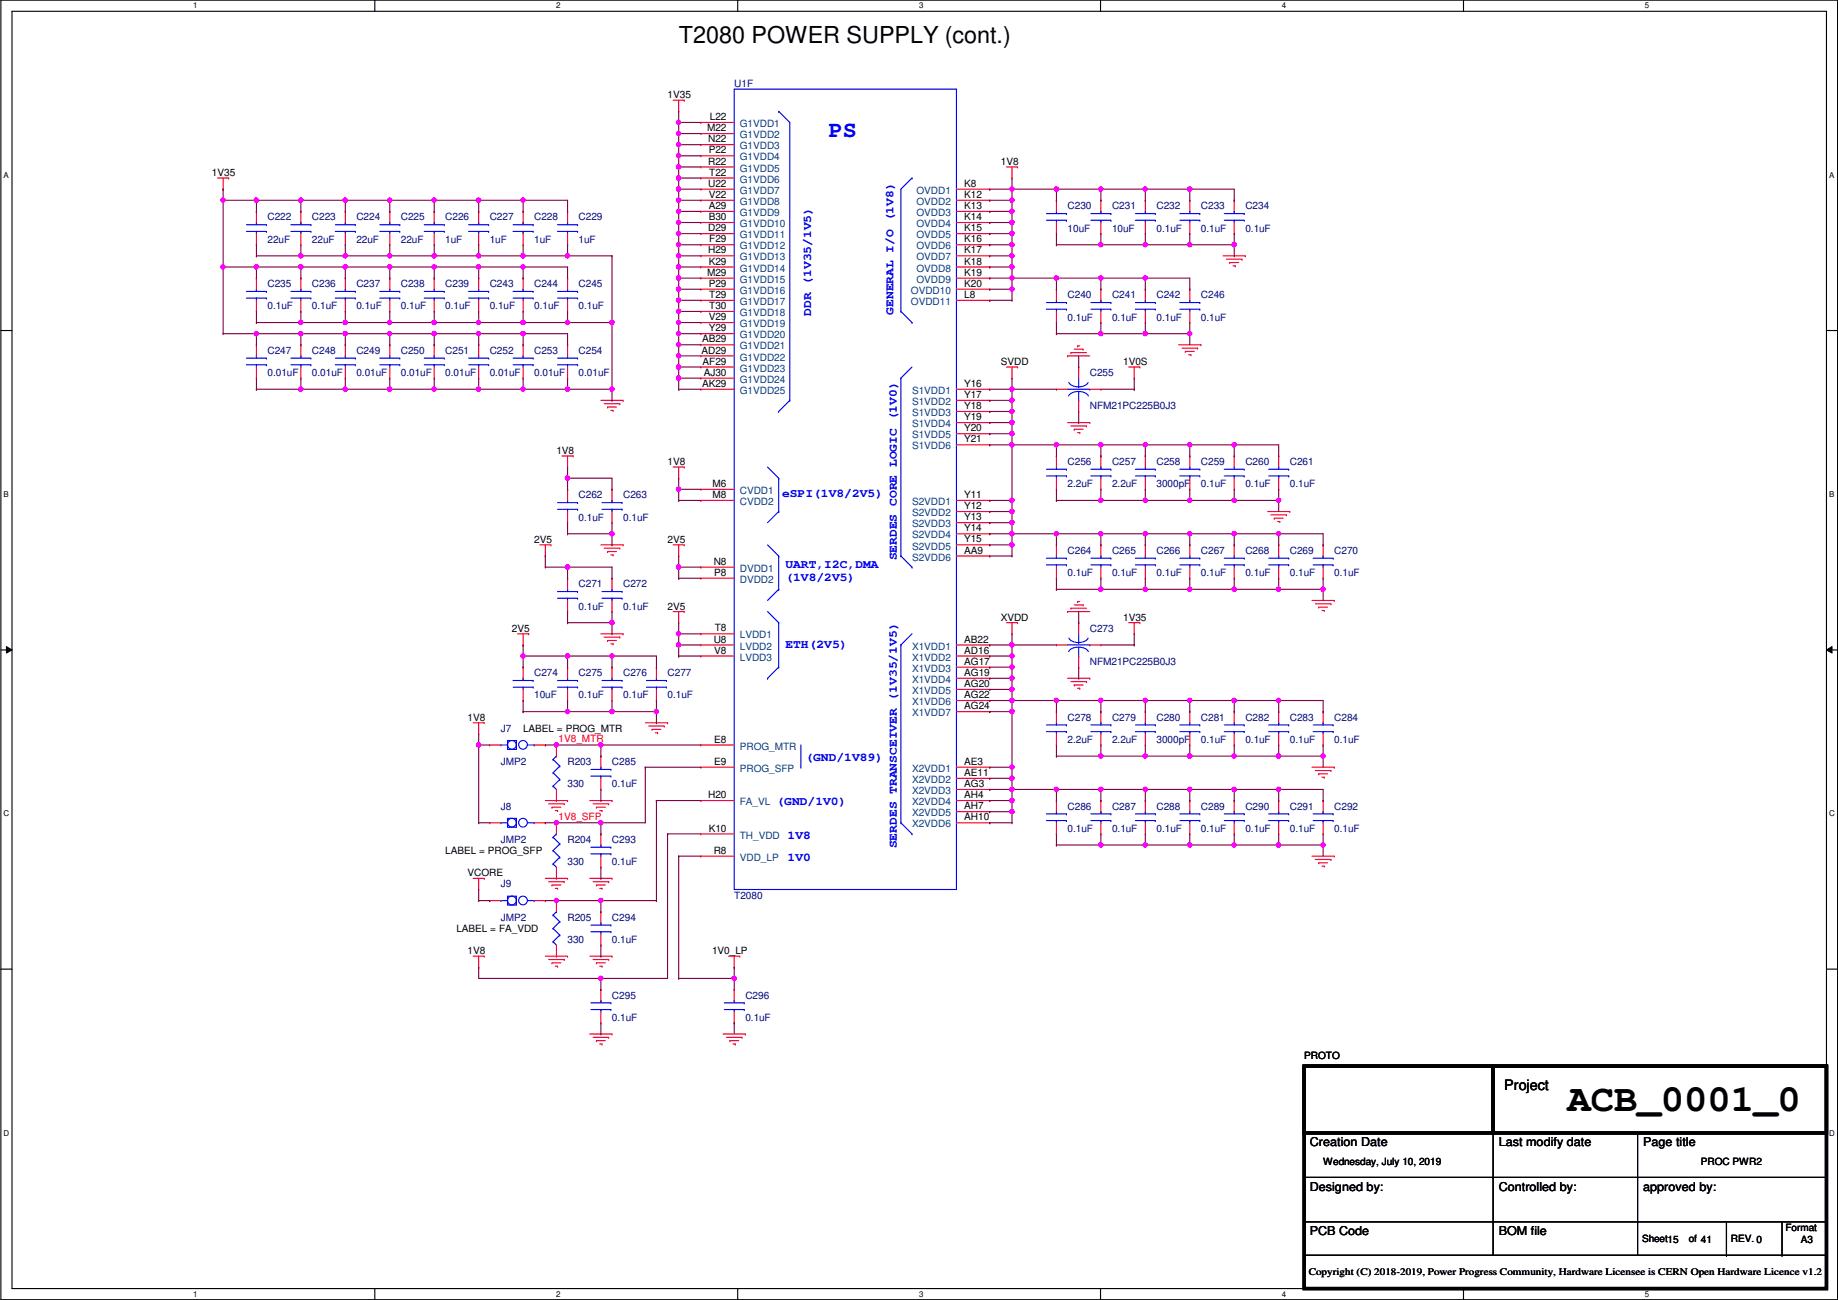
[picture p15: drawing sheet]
<svg xmlns="http://www.w3.org/2000/svg" width="420mm" height="297mm" viewBox="0 0 420 297" stroke-linecap="round" stroke-linejoin="round" font-family="sans-serif">
<defs><g id="words">
<text font-size="8.9" x="358.3" y="253.8">ACB_0001_0</text>
<text font-size="5.3" x="155.1" y="9.9">T2080 POWER SUPPLY (cont.)</text>
<text font-size="5.3" fill="#00f" x="189.4" y="31.2">PS</text>
<text font-size="3.3" x="343.9" y="249.1">Project</text>
<g font-size="2.8" fill="#00f">
<text x="204.2" y="71.9" transform="rotate(-90 204.2 71.9)">GENERAL I/O (1V8)</text>
<text x="185.5" y="72.2" transform="rotate(-90 185.5 72.2)">DDR (1V35/1V5)</text>
<text x="178.8" y="113.6">eSPI(1V8/2V5)</text>
<text x="179.5" y="129.9">UART,I2C,DMA</text>
<text x="205" y="128.1" transform="rotate(-90 205 128.1)">SERDES CORE LOGIC (1V0)</text>
<text x="179.5" y="132.7">(1V8/2V5)</text>
<text x="179.5" y="148.2">ETH(2V5)</text>
<text x="184.1" y="173.8">(GND/1V89)</text>
<text x="177.5" y="184">(GND/1V0)</text>
<text x="180" y="191.6">1V8</text>
<text x="180" y="196.7">1V0</text>
<text x="205" y="193.8" transform="rotate(-90 205 193.8)">SERDES TRANSCEIVER (1V35/1V5)</text>
</g>
<g font-size="2.8">
<text x="299.4" y="261.9">Creation Date</text>
<text x="342.6" y="261.9">Last modify date</text>
<text x="375.6" y="261.9">Page title</text>
<text x="299.4" y="272.1">Designed by:</text>
<text x="342.6" y="272.1">Controlled by:</text>
<text x="375.6" y="272.1">approved by:</text>
<text x="299.4" y="282.2">PCB Code</text>
<text x="342.6" y="282.2">BOM file</text>
</g>
<g font-size="2.3">
<text x="152.6" y="22.4">1V35</text>
<text x="161.6" y="30">M22</text>
<text x="162.3" y="27.4">L22</text>
<text x="161.9" y="32.5">N22</text>
<text x="162" y="35.1">P22</text>
<text x="48.5" y="40.2">1V35</text>
<text x="161.9" y="37.6">R22</text>
<text x="162.1" y="40.1">T22</text>
<text x="228.8" y="37.7">1V8</text>
<text x="161.9" y="42.7">U22</text>
<text x="162" y="45.2">V22</text>
<text x="162" y="47.8">A29</text>
<text x="220.4" y="45.2">K12</text>
<text x="220.4" y="47.8">K13</text>
<text x="220.4" y="42.7">K8</text>
<text x="161.9" y="52.8">D29</text>
<text x="162" y="50.3">B30</text>
<text x="220.4" y="50.3">K14</text>
<text x="220.4" y="52.8">K15</text>
<text x="161.9" y="57.9">H29</text>
<text x="162.1" y="55.4">F29</text>
<text x="220.4" y="55.4">K16</text>
<text x="220.4" y="57.9">K17</text>
<text x="161.6" y="63">M29</text>
<text x="162" y="60.5">K29</text>
<text x="162" y="65.5">P29</text>
<text x="220.4" y="60.5">K18</text>
<text x="220.4" y="63">K19</text>
<text x="220.4" y="65.5">K20</text>
<text x="162.1" y="68.1">T29</text>
<text x="162.1" y="70.6">T30</text>
<text x="220.4" y="68.1">L8</text>
<text x="162" y="73.2">V29</text>
<text x="162" y="75.7">Y29</text>
<text x="160.3" y="80.8">AD29</text>
<text x="160.5" y="78.2">AB29</text>
<text x="160.6" y="83.3">AF29</text>
<text x="228.8" y="83.4">SVDD</text>
<text x="256.7" y="83.4">1V0S</text>
<text x="160.5" y="88.4">AK29</text>
<text x="160.9" y="85.9">AJ30</text>
<text x="220.4" y="88.4">Y16</text>
<text x="220.4" y="90.9">Y17</text>
<text x="220.4" y="93.5">Y18</text>
<text x="220.4" y="96">Y19</text>
<text x="220.4" y="98.6">Y20</text>
<text x="220.4" y="101.1">Y21</text>
<text x="127.2" y="103.7">1V8</text>
<text x="152.6" y="106.3">1V8</text>
<text x="162.9" y="111.3">M6</text>
<text x="162.9" y="113.8">M8</text>
<text x="220.4" y="113.8">Y11</text>
<text x="220.4" y="116.3">Y12</text>
<text x="220.4" y="118.9">Y13</text>
<text x="122.1" y="124">2V5</text>
<text x="152.6" y="124">2V5</text>
<text x="220.4" y="121.4">Y14</text>
<text x="220.4" y="124">Y15</text>
<text x="163.1" y="129">N8</text>
<text x="163.3" y="131.6">P8</text>
<text x="220.4" y="126.5">AA9</text>
<text x="152.6" y="139.3">2V5</text>
<text x="228.8" y="141.8">XVDD</text>
<text x="256.7" y="141.8">1V35</text>
<text x="117" y="144.4">2V5</text>
<text x="163.1" y="146.8">U8</text>
<text x="163.3" y="149.4">V8</text>
<text x="163.4" y="144.3">T8</text>
<text x="220.4" y="146.8">AB22</text>
<text x="220.4" y="149.4">AD16</text>
<text x="220.4" y="151.9">AG17</text>
<text x="220.4" y="154.4">AG19</text>
<text x="220.4" y="157">AG20</text>
<text x="220.4" y="159.5">AG22</text>
<text x="106.9" y="164.7">1V8</text>
<text x="119.6" y="167.2">LABEL = PROG_MTR</text>
<text x="220.4" y="162.1">AG24</text>
<text x="163.3" y="169.7">E8</text>
<text x="163.3" y="174.8">E9</text>
<text x="220.4" y="174.8">AE3</text>
<text x="220.4" y="177.3">AE11</text>
<text x="220.4" y="179.8">AG3</text>
<text x="161.9" y="182.4">H20</text>
<text x="220.4" y="182.4">AH4</text>
<text x="220.4" y="184.9">AH7</text>
<text x="162" y="190">K10</text>
<text x="220.4" y="187.5">AH10</text>
<text x="101.8" y="195.2">LABEL = PROG_SFP</text>
<text x="163.1" y="195.1">R8</text>
<text x="106.9" y="200.2">VCORE</text>
<text x="104.3" y="212.9">LABEL = FA_VDD</text>
<text x="106.9" y="218">1V8</text>
<text x="162.8" y="218">1V0_LP</text>
<text x="298.1" y="241.9">PROTO</text>
<text x="302.5" y="266.3">Wednesday, July 10, 2019</text>
<text x="388.8" y="266.3">PROC PWR2</text>
<text x="408.1" y="281.3">Format</text>
<text x="375.4" y="283.8">Sheet15</text>
<text x="386" y="283.8">of 41</text>
<text x="395.7" y="283.8">REV. 0</text>
<text x="411.7" y="284.1">A3</text>
<text x="299.2" y="291.4">Copyright (C) 2018-2019, Power Progress Community, Hardware Licensee is CERN Open Hardware Licence v1.2</text>
</g>
<g font-size="2.3" fill="#00007f">
<text x="167.8" y="19.9">U1F</text>
<text x="244" y="47.8">C230</text>
<text x="254.2" y="47.8">C231</text>
<text x="264.4" y="47.8">C232</text>
<text x="274.5" y="47.8">C233</text>
<text x="284.7" y="47.8">C234</text>
<text x="61.2" y="50.4">C222</text>
<text x="71.3" y="50.4">C223</text>
<text x="81.5" y="50.4">C224</text>
<text x="91.6" y="50.4">C225</text>
<text x="101.8" y="50.4">C226</text>
<text x="112" y="50.4">C227</text>
<text x="122.1" y="50.4">C228</text>
<text x="132.3" y="50.4">C229</text>
<text x="244" y="52.9">10uF</text>
<text x="254.2" y="52.9">10uF</text>
<text x="264.4" y="52.9">0.1uF</text>
<text x="274.5" y="52.9">0.1uF</text>
<text x="284.7" y="52.9">0.1uF</text>
<text x="61.2" y="55.5">22uF</text>
<text x="71.3" y="55.5">22uF</text>
<text x="81.5" y="55.5">22uF</text>
<text x="91.6" y="55.5">22uF</text>
<text x="101.8" y="55.5">1uF</text>
<text x="112" y="55.5">1uF</text>
<text x="122.1" y="55.5">1uF</text>
<text x="132.3" y="55.5">1uF</text>
<text x="61.2" y="65.6">C235</text>
<text x="71.3" y="65.6">C236</text>
<text x="81.5" y="65.6">C237</text>
<text x="91.6" y="65.6">C238</text>
<text x="101.8" y="65.6">C239</text>
<text x="112" y="65.6">C243</text>
<text x="122.1" y="65.6">C244</text>
<text x="132.3" y="65.6">C245</text>
<text x="61.2" y="70.7">0.1uF</text>
<text x="71.3" y="70.7">0.1uF</text>
<text x="81.5" y="70.7">0.1uF</text>
<text x="91.6" y="70.7">0.1uF</text>
<text x="101.8" y="70.7">0.1uF</text>
<text x="112" y="70.7">0.1uF</text>
<text x="122.1" y="70.7">0.1uF</text>
<text x="132.3" y="70.7">0.1uF</text>
<text x="244" y="68.2">C240</text>
<text x="254.2" y="68.2">C241</text>
<text x="264.4" y="68.2">C242</text>
<text x="274.5" y="68.2">C246</text>
<text x="244" y="73.2">0.1uF</text>
<text x="254.2" y="73.2">0.1uF</text>
<text x="264.4" y="73.2">0.1uF</text>
<text x="274.5" y="73.2">0.1uF</text>
<text x="61.2" y="80.9">C247</text>
<text x="71.3" y="80.9">C248</text>
<text x="81.5" y="80.9">C249</text>
<text x="91.6" y="80.9">C250</text>
<text x="101.8" y="80.9">C251</text>
<text x="112" y="80.9">C252</text>
<text x="122.1" y="80.9">C253</text>
<text x="132.3" y="80.9">C254</text>
<text x="61.2" y="85.9">0.01uF</text>
<text x="71.3" y="85.9">0.01uF</text>
<text x="81.5" y="85.9">0.01uF</text>
<text x="91.6" y="85.9">0.01uF</text>
<text x="101.8" y="85.9">0.01uF</text>
<text x="112" y="85.9">0.01uF</text>
<text x="122.1" y="85.9">0.01uF</text>
<text x="132.3" y="85.9">0.01uF</text>
<text x="249.1" y="85.9">C255</text>
<text x="249.1" y="93.6">NFM21PC225B0J3</text>
<text x="244" y="106.3">C256</text>
<text x="254.2" y="106.3">C257</text>
<text x="264.4" y="106.3">C258</text>
<text x="274.5" y="106.3">C259</text>
<text x="284.7" y="106.3">C260</text>
<text x="294.8" y="106.3">C261</text>
<text x="132.3" y="113.9">C262</text>
<text x="142.4" y="113.9">C263</text>
<text x="244" y="111.3">2.2uF</text>
<text x="254.2" y="111.3">2.2uF</text>
<text x="264.4" y="111.3">3000pF</text>
<text x="274.5" y="111.3">0.1uF</text>
<text x="284.7" y="111.3">0.1uF</text>
<text x="294.8" y="111.3">0.1uF</text>
<text x="132.3" y="119">0.1uF</text>
<text x="142.4" y="119">0.1uF</text>
<text x="244" y="126.6">C264</text>
<text x="244" y="131.7">0.1uF</text>
<text x="254.2" y="126.6">C265</text>
<text x="254.2" y="131.7">0.1uF</text>
<text x="264.4" y="126.6">C266</text>
<text x="264.4" y="131.7">0.1uF</text>
<text x="274.5" y="126.6">C267</text>
<text x="274.5" y="131.7">0.1uF</text>
<text x="284.7" y="126.6">C268</text>
<text x="284.7" y="131.7">0.1uF</text>
<text x="294.8" y="126.6">C269</text>
<text x="294.8" y="131.7">0.1uF</text>
<text x="305" y="126.6">C270</text>
<text x="305" y="131.7">0.1uF</text>
<text x="132.3" y="134.2">C271</text>
<text x="142.4" y="134.2">C272</text>
<text x="132.3" y="139.3">0.1uF</text>
<text x="142.4" y="139.3">0.1uF</text>
<text x="249.1" y="144.4">C273</text>
<text x="122.1" y="154.5">C274</text>
<text x="132.3" y="154.5">C275</text>
<text x="142.4" y="154.5">C276</text>
<text x="152.6" y="154.5">C277</text>
<text x="249.1" y="152">NFM21PC225B0J3</text>
<text x="122.1" y="159.6">10uF</text>
<text x="132.3" y="159.6">0.1uF</text>
<text x="142.4" y="159.6">0.1uF</text>
<text x="152.6" y="159.6">0.1uF</text>
<text x="114.5" y="167.2">J7</text>
<text x="244" y="164.7">C278</text>
<text x="254.2" y="164.7">C279</text>
<text x="264.4" y="164.7">C280</text>
<text x="274.5" y="164.7">C281</text>
<text x="284.7" y="164.7">C282</text>
<text x="294.8" y="164.7">C283</text>
<text x="305" y="164.7">C284</text>
<text x="244" y="169.8">2.2uF</text>
<text x="254.2" y="169.8">2.2uF</text>
<text x="264.4" y="169.8">3000pF</text>
<text x="274.5" y="169.8">0.1uF</text>
<text x="284.7" y="169.8">0.1uF</text>
<text x="294.8" y="169.8">0.1uF</text>
<text x="305" y="169.8">0.1uF</text>
<text x="114.5" y="174.8">JMP2</text>
<text x="129.7" y="174.8">R203</text>
<text x="129.7" y="179.9">330</text>
<text x="139.9" y="174.8">C285</text>
<text x="139.9" y="179.9">0.1uF</text>
<text x="114.5" y="185">J8</text>
<text x="244" y="185">C286</text>
<text x="254.2" y="185">C287</text>
<text x="264.4" y="185">C288</text>
<text x="274.5" y="185">C289</text>
<text x="284.7" y="185">C290</text>
<text x="294.8" y="185">C291</text>
<text x="305" y="185">C292</text>
<text x="244" y="190.1">0.1uF</text>
<text x="254.2" y="190.1">0.1uF</text>
<text x="264.4" y="190.1">0.1uF</text>
<text x="274.5" y="190.1">0.1uF</text>
<text x="284.7" y="190.1">0.1uF</text>
<text x="294.8" y="190.1">0.1uF</text>
<text x="305" y="190.1">0.1uF</text>
<text x="114.5" y="192.6">JMP2</text>
<text x="129.7" y="192.6">R204</text>
<text x="129.7" y="197.7">330</text>
<text x="139.9" y="192.6">C293</text>
<text x="139.9" y="197.7">0.1uF</text>
<text x="114.5" y="202.8">J9</text>
<text x="167.8" y="205.3">T2080</text>
<text x="114.5" y="210.4">JMP2</text>
<text x="129.7" y="210.4">R205</text>
<text x="129.7" y="215.5">330</text>
<text x="139.9" y="210.4">C294</text>
<text x="139.9" y="215.5">0.1uF</text>
<text x="139.9" y="228.2">C295</text>
<text x="139.9" y="233.3">0.1uF</text>
<text x="170.4" y="228.2">C296</text>
<text x="170.4" y="233.3">0.1uF</text>
</g>
<g font-size="2.3" fill="#00407f">
<text x="169.1" y="29">G1VDD1</text>
<text x="169.1" y="31.6">G1VDD2</text>
<text x="169.1" y="34.1">G1VDD3</text>
<text x="169.1" y="36.7">G1VDD4</text>
<text x="169.1" y="39.2">G1VDD5</text>
<text x="169.1" y="41.7">G1VDD6</text>
<text x="169.1" y="44.3">G1VDD7</text>
<text x="169.1" y="46.8">G1VDD8</text>
<text x="209.5" y="46.8">OVDD2</text>
<text x="209.5" y="44.3">OVDD1</text>
<text x="169.1" y="49.4">G1VDD9</text>
<text x="169.1" y="51.9">G1VDD10</text>
<text x="209.5" y="49.4">OVDD3</text>
<text x="209.5" y="51.9">OVDD4</text>
<text x="169.1" y="54.4">G1VDD11</text>
<text x="169.1" y="57">G1VDD12</text>
<text x="169.1" y="59.5">G1VDD13</text>
<text x="209.5" y="54.4">OVDD5</text>
<text x="209.5" y="57">OVDD6</text>
<text x="209.5" y="59.5">OVDD7</text>
<text x="169.1" y="62.1">G1VDD14</text>
<text x="169.1" y="64.6">G1VDD15</text>
<text x="209.5" y="62.1">OVDD8</text>
<text x="209.5" y="64.6">OVDD9</text>
<text x="169.1" y="67.1">G1VDD16</text>
<text x="169.1" y="69.7">G1VDD17</text>
<text x="208.2" y="67.1">OVDD10</text>
<text x="208.2" y="69.7">OVDD11</text>
<text x="169.1" y="72.2">G1VDD18</text>
<text x="169.1" y="74.8">G1VDD19</text>
<text x="169.1" y="77.3">G1VDD20</text>
<text x="169.1" y="79.8">G1VDD21</text>
<text x="169.1" y="82.4">G1VDD22</text>
<text x="169.1" y="84.9">G1VDD23</text>
<text x="169.1" y="87.5">G1VDD24</text>
<text x="169.1" y="90">G1VDD25</text>
<text x="208.5" y="90">S1VDD1</text>
<text x="208.5" y="92.5">S1VDD2</text>
<text x="208.5" y="95.1">S1VDD3</text>
<text x="208.5" y="97.6">S1VDD4</text>
<text x="208.5" y="100.2">S1VDD5</text>
<text x="208.5" y="102.7">S1VDD6</text>
<text x="169.1" y="112.9">CVDD1</text>
<text x="169.1" y="115.4">CVDD2</text>
<text x="208.5" y="115.4">S2VDD1</text>
<text x="208.5" y="117.9">S2VDD2</text>
<text x="208.5" y="120.5">S2VDD3</text>
<text x="208.5" y="123">S2VDD4</text>
<text x="208.5" y="125.6">S2VDD5</text>
<text x="169.1" y="130.6">DVDD1</text>
<text x="208.5" y="128.1">S2VDD6</text>
<text x="169.1" y="133.2">DVDD2</text>
<text x="169.1" y="145.9">LVDD1</text>
<text x="169.1" y="148.4">LVDD2</text>
<text x="208.5" y="148.4">X1VDD1</text>
<text x="169.1" y="151">LVDD3</text>
<text x="208.5" y="151">X1VDD2</text>
<text x="208.5" y="153.5">X1VDD3</text>
<text x="208.5" y="156">X1VDD4</text>
<text x="208.5" y="158.6">X1VDD5</text>
<text x="208.5" y="161.1">X1VDD6</text>
<text x="208.5" y="163.7">X1VDD7</text>
<text x="169.1" y="171.3">PROG_MTR</text>
<text x="169.1" y="176.4">PROG_SFP</text>
<text x="208.5" y="176.4">X2VDD1</text>
<text x="208.5" y="178.9">X2VDD2</text>
<text x="169.1" y="184">FA_VL</text>
<text x="208.5" y="181.4">X2VDD3</text>
<text x="208.5" y="184">X2VDD4</text>
<text x="169.1" y="191.6">TH_VDD</text>
<text x="208.5" y="186.5">X2VDD5</text>
<text x="208.5" y="189.1">X2VDD6</text>
<text x="169.1" y="196.7">VDD_LP</text>
</g>
<g font-size="2.3" fill="#f00">
<text x="127.7" y="169.5">1V8_MTR</text>
<text x="127.7" y="187.3">1V8_SFP</text>
</g>
<g font-size="1.8">
<text x="44.2" y="1.9">1</text>
<text x="127.1" y="1.9">2</text>
<text x="210.1" y="1.9">3</text>
<text x="293" y="1.9">4</text>
<text x="376" y="1.9">5</text>
<text x=".8" y="40.6">A</text>
<text x="418.2" y="40.6">A</text>
<text x=".8" y="113.6">B</text>
<text x="418.2" y="113.6">B</text>
<text x=".8" y="186.6">C</text>
<text x="418.2" y="186.6">C</text>
<text x=".8" y="259.5">D</text>
<text x="418.2" y="259.5">D</text>
<text x="44.2" y="296.3">1</text>
<text x="127.1" y="296.3">2</text>
<text x="210.1" y="296.3">3</text>
<text x="293" y="296.3">4</text>
<text x="376" y="296.3">5</text>
</g>
</g></defs>
<path d="M.2 0h419.9v297h-419.9zM2.7 2.6h414.8v291.8h-414.8z" fill="none" stroke="#000" stroke-width=".25"/>
<g fill="#fff">
<path d="M44.2 .3h1v2h-1z"/>
<path d="M44.2 294.7h1v2h-1z"/>
</g>
<path d="M85.7 0v2.6M85.7 294.4v2.6" fill="none" stroke="#000" stroke-width=".25"/>
<g fill="#fff">
<path d="M127.1 .3h1v2h-1z"/>
<path d="M127.1 294.7h1v2h-1z"/>
</g>
<path d="M168.6 0v2.6M168.6 294.4v2.6" fill="none" stroke="#000" stroke-width=".25"/>
<g fill="#fff">
<path d="M210.1 .3h1v2h-1z"/>
<path d="M210.1 294.7h1v2h-1z"/>
</g>
<path d="M251.6 0v2.6M251.6 294.4v2.6" fill="none" stroke="#000" stroke-width=".25"/>
<g fill="#fff">
<path d="M293 .3h1v2h-1z"/>
<path d="M293 294.7h1v2h-1z"/>
</g>
<path d="M334.5 0v2.6M334.5 294.4v2.6" fill="none" stroke="#000" stroke-width=".25"/>
<g fill="#fff">
<path d="M376 .3h1v2h-1z"/>
<path d="M376 294.7h1v2h-1z"/>
<path d="M.8 39h1.2v2h-1.2z"/>
<path d="M418.2 39h1.1v2h-1.1z"/>
<path d="M.8 112h1.2v2h-1.2z"/>
<path d="M418.2 112h1.1v2h-1.1z"/>
</g>
<path d="M.2 75.5h2.5M417.5 75.5h2.6" fill="none" stroke="#000" stroke-width=".25"/>
<g fill="#fff">
<path d="M.8 185h1.3v1.9h-1.3z"/>
<path d="M418.2 185h1.2v1.9h-1.2z"/>
</g>
<path d="M.2 148.5h2.5M417.5 148.5h2.6" fill="none" stroke="#000" stroke-width=".25"/>
<path d="M1.5 147.7l1.2 .8-1.2 .7zM417.5 148.5l1.3-.8v1.5z" fill="#000"/>
<path d="M1.5 147.7l1.2 .8-1.2 .7zM417.5 148.5l1.3-.8v1.5z" fill="none" stroke="#000" stroke-width=".23"/>
<g fill="#fff">
<path d="M.8 257.9h1.3v2h-1.3z"/>
<path d="M418.2 257.9h1.2v2h-1.2z"/>
</g>
<g fill="none" stroke="#000" stroke-width=".25">
<path d="M.2 221.4h2.5M417.5 221.4h2.6M298.1 243.6h12.7M310.8 243.6h.1M341.3 258.9v20.3M374.3 258.9v20.3M298.1 269h119.4M298.1 279.2h119.4M341.3 269h.1M341.3 279.2h.1M341.3 279.2v7.6h-43.2M374.3 269h.1"/>
<path d="M374.3 279.2h.1M374.3 279.2v7.6h-33M394.7 279.2v7.6M407.4 279.2v7.6M417.5 269h.1M417.5 279.2h.1M374.3 286.8h43.2M394.7 286.8h.1M407.4 286.8h.1M417.5 286.8h.1"/>
</g>
<g fill="none" stroke="#f00" stroke-width=".25">
<path d="M153.9 22.9h2.5M155.1 25.4h.1M155.1 22.9v2.5M156.4 22.9h.1M160.2 28h.1M160.2 30.5h.1M160.2 33.1h.1M160.2 35.6h.1M160.2 38.1h.1M160.2 38.1h7.6M160.2 28h7.6M160.2 30.5h7.6"/>
<path d="M160.2 33.1h7.6M160.2 35.6h7.6M230.1 38.1h2.5M231.3 38.1v2.6M232.6 38.1h.1M49.7 40.7h2.6M51 43.2h.1M51 40.7v2.5M52.3 40.7h.1M58.6 48.3h.1M58.6 55.9h.1M58.6 48.3v2.5"/>
<path d="M58.6 53.4v2.5M68.8 48.3h.1M68.8 55.9h.1M68.8 48.3v2.5M68.8 53.4v2.5M78.9 48.3h.1M78.9 55.9h.1M78.9 48.3v2.5M78.9 53.4v2.5M89.1 48.3h.1M89.1 55.9h.1M89.1 48.3v2.5"/>
<path d="M89.1 53.4v2.5M99.3 48.3h.1M99.3 55.9h.1M99.3 48.3v2.5M99.3 53.4v2.5M109.4 48.3h.1M109.4 55.9h.1M109.4 48.3v2.5M109.4 53.4v2.5M119.6 48.3h.1M119.6 55.9h.1M119.6 48.3v2.5"/>
<path d="M119.6 53.4v2.5M129.7 48.3h.1M129.7 55.9h.1M129.7 48.3v2.5M129.7 53.4v2.5M160.2 40.7h.1M160.2 43.2h.1M160.2 45.8h.1M160.2 48.3h.1M160.2 50.8h.1M160.2 53.4h.1M160.2 55.9h.1"/>
<path d="M160.2 58.5h.1M160.2 40.7h7.6M160.2 58.5h7.6M160.2 45.8h7.6M160.2 48.3h7.6M160.2 50.8h7.6M160.2 53.4h7.6M160.2 55.9h7.6M160.2 43.2h7.6M218.6 58.5h7.7M218.6 45.8h7.7M218.6 48.3h7.7"/>
<path d="M218.6 50.8h7.7M218.6 53.4h7.7M218.6 55.9h7.7M218.6 43.2h7.7M226.3 45.8h.1M226.3 48.3h.1M226.3 50.8h.1M226.3 53.4h.1M226.3 55.9h.1M226.3 58.5h.1M226.3 43.2h.1M231.3 40.7h.1"/>
<path d="M241.5 45.8h.1M241.5 53.4h.1M241.5 45.8v2.5M241.5 50.8v2.6M251.7 45.8h.1M251.7 53.4h.1M251.7 45.8v2.5M251.7 50.8v2.6M261.8 45.8h.1M261.8 53.4h.1M261.8 45.8v2.5M261.8 50.8v2.6"/>
<path d="M272 45.8h.1M272 53.4h.1M272 45.8v2.5M272 50.8v2.6M279.6 58.5h5.1M280.4 59.2h3.5M281.1 60h.1M281.1 60h2.1M282.1 45.8h.1M282.1 53.4h.1M282.1 45.8v2.5M282.1 50.8v2.6"/>
<path d="M283.9 59.2h.1M284.7 58.5h.1M58.6 78.8h.1M58.6 63.5h.1M58.6 71.2h.1M58.6 63.5v2.6M58.6 68.6v2.6M58.6 78.8v2.5M68.8 63.5h.1M68.8 71.2h.1M68.8 78.8h.1M68.8 63.5v2.6"/>
<path d="M68.8 68.6v2.6M68.8 78.8v2.5M78.9 63.5h.1M78.9 71.2h.1M78.9 78.8h.1M78.9 63.5v2.6M78.9 68.6v2.6M78.9 78.8v2.5M89.1 63.5h.1M89.1 71.2h.1M89.1 78.8h.1M89.1 63.5v2.6"/>
<path d="M89.1 68.6v2.6M89.1 78.8v2.5M99.3 63.5h.1M99.3 71.2h.1M99.3 78.8h.1M99.3 63.5v2.6M99.3 68.6v2.6M99.3 78.8v2.5M109.4 78.8h.1M109.4 63.5h.1M109.4 71.2h.1M109.4 63.5v2.6"/>
<path d="M109.4 68.6v2.6M109.4 78.8v2.5M119.6 78.8h.1M119.6 63.5h.1M119.6 71.2h.1M119.6 63.5v2.6M119.6 68.6v2.6M119.6 78.8v2.5M129.7 63.5h.1M129.7 71.2h.1M129.7 78.8h.1M129.7 63.5v2.6"/>
<path d="M129.7 68.6v2.6M129.7 78.8v2.5M160.2 61h.1M160.2 63.5h.1M160.2 66.1h.1M160.2 68.6h.1M160.2 71.2h.1M160.2 73.7h.1M160.2 76.2h.1M160.2 78.8h.1M160.2 78.8h7.6M160.2 61h7.6"/>
<path d="M160.2 63.5h7.6M160.2 66.1h7.6M160.2 68.6h7.6M160.2 71.2h7.6M160.2 73.7h7.6M160.2 76.2h7.6M218.6 61h7.7M218.6 63.5h7.7M218.6 66.1h7.7M218.6 68.6h7.7M226.3 61h.1M226.3 63.5h.1"/>
<path d="M226.3 66.1h.1M226.3 68.6h.1M241.5 66.1h.1M241.5 73.7h.1M241.5 66.1v2.5M241.5 71.2v2.5M245.6 79.8h2M246.3 79h.1M246.3 79h.5M247.6 79.8h.1M251.7 66.1h.1M251.7 73.7h.1"/>
<path d="M251.7 66.1v2.5M251.7 71.2v2.5M261.8 66.1h.1M261.8 73.7h.1M261.8 66.1v2.5M261.8 71.2v2.5M269.4 78.8h5.1M270.2 79.5h3.6M272 66.1h.1M272 73.7h.1M272 66.1v2.5M272 71.2v2.5"/>
<path d="M273.8 79.5h.1M274.5 78.8h.1M281.9 60.7h.5M282.4 60.7h.1M58.6 86.4h.1M58.6 83.9v2.5M68.8 86.4h.1M68.8 83.9v2.5M78.9 86.4h.1M78.9 83.9v2.5M89.1 86.4h.1M89.1 83.9v2.5"/>
<path d="M99.3 86.4h.1M99.3 83.9v2.5M109.4 86.4h.1M109.4 83.9v2.5M119.6 86.4h.1M119.6 83.9v2.5M129.7 86.4h.1M129.7 83.9v2.5M137.4 91.5h5M138.1 92.2h3.6M138.9 93h.1M138.9 93h2"/>
<path d="M139.6 93.8h.6M140.2 93.8h.1M141.7 92.2h.1M142.4 91.5h.1M160.2 81.3h.1M160.2 83.9h.1M160.2 86.4h.1M160.2 88.9h.1M160.2 83.9h7.6M160.2 81.3h7.6M160.2 88.9h7.6M160.2 86.4h7.6"/>
<path d="M218.6 91.5h7.7M218.6 96.6h7.7M218.6 88.9h7.7M218.6 94h7.7M218.6 99.1h7.7M226.3 88.9h.1M226.3 91.5h.1M226.3 94h.1M226.3 96.6h.1M226.3 99.1h.1M230.1 83.9h2.5M231.3 86.4h.1"/>
<path d="M231.3 83.9v2.5M232.6 83.9h.1M241.5 88.9h.1M241.5 88.9h2.5M244 81.3h.1M244 96.6h5.1M244 81.3h5.1M244.8 80.6h.1M244.8 97.3h3.6M244.8 80.6h3.6M245.6 98.1h.1M245.6 98.1h2"/>
<path d="M246.3 98.8h.5M246.6 83.9h.1M246.6 94h.1M246.6 83.9v2.5M246.6 91.5v2.5M246.8 98.8h.1M248.4 97.3h.1M249.1 96.6h.1M249.1 88.9h2.6M251.7 88.9h.1M258 83.9h2.6M259.3 86.4h.1"/>
<path d="M259.3 83.9v2.5M260.6 83.9h.1M271 80.3h.1M271 80.3h2M271.7 81.1h.5M272.2 81.1h.1M128.5 104.2h2.5M129.7 106.7h.1M129.7 111.8h.1M129.7 119.4h.1M129.7 104.2v2.5M129.7 111.8v2.5"/>
<path d="M129.7 116.9v2.5M131 104.2h.1M139.9 111.8h.1M139.9 119.4h.1M139.9 111.8v2.5M139.9 116.9v2.5M153.9 106.7h2.5M155.1 109.3h.1M155.1 106.7v2.6M156.4 106.7h.1M160.2 111.8h.1M160.2 114.3h.1"/>
<path d="M160.2 111.8h7.6M160.2 114.3h7.6M218.6 116.9h7.7M218.6 114.3h7.7M218.6 119.4h7.7M218.6 101.6h7.7M226.3 114.3h.1M226.3 116.9h.1M226.3 119.4h.1M226.3 101.6h.1M241.5 104.2h.1M241.5 111.8h.1"/>
<path d="M241.5 104.2v2.5M241.5 109.3v2.5M251.7 104.2h.1M251.7 111.8h.1M251.7 104.2v2.5M251.7 109.3v2.5M261.8 104.2h.1M261.8 111.8h.1M261.8 104.2v2.5M261.8 109.3v2.5M272 104.2h.1M272 111.8h.1"/>
<path d="M272 104.2v2.5M272 109.3v2.5M282.1 104.2h.1M282.1 111.8h.1M282.1 104.2v2.5M282.1 109.3v2.5M289.8 116.9h5M290.5 117.6h3.6M291.3 118.4h.1M291.3 118.4h2M292 119.2h.6M292.3 104.2h.1"/>
<path d="M292.3 111.8h.1M292.3 104.2v2.5M292.3 109.3v2.5M292.6 119.2h.1M294.1 117.6h.1M294.8 116.9h.1M123.4 124.5h2.5M124.7 127h.1M124.7 124.5v2.5M125.9 124.5h.1M129.7 132.1h.1M129.7 139.7h.1"/>
<path d="M129.7 132.1v2.6M129.7 137.2v2.5M137.4 124.5h5M138.1 125.3h3.6M138.9 126h.1M138.9 126h2M139.6 126.8h.6M139.9 132.1h.1M139.9 139.7h.1M139.9 132.1v2.6M139.9 137.2v2.5M140.2 126.8h.1"/>
<path d="M141.7 125.3h.1M142.4 124.5h.1M153.9 124.5h2.5M153.9 139.7h2.5M155.1 127h.1M155.1 124.5v2.5M155.1 139.7v2.6M156.4 124.5h.1M156.4 139.7h.1M160.2 129.6h.1M160.2 132.1h.1M160.2 129.6h7.6"/>
<path d="M160.2 132.1h7.6M218.6 124.5h7.7M218.6 122h7.7M218.6 127h7.7M226.3 122h.1M226.3 124.5h.1M226.3 127h.1M241.5 124.5h.1M241.5 132.1h.1M241.5 124.5v2.5M241.5 129.6v2.5M244 139.7h.1"/>
<path d="M244 139.7h5.1M244.8 139h.1M244.8 139h3.6M245.6 138.2h2M246.3 137.5h.1M246.3 137.5h.5M247.6 138.2h.1M251.7 124.5h.1M251.7 132.1h.1M251.7 124.5v2.5M251.7 129.6v2.5M261.8 124.5h.1"/>
<path d="M261.8 132.1h.1M261.8 124.5v2.5M261.8 129.6v2.5M272 124.5h.1M272 132.1h.1M272 124.5v2.5M272 129.6v2.5M282.1 124.5h.1M282.1 132.1h.1M282.1 124.5v2.5M282.1 129.6v2.5M292.3 124.5h.1"/>
<path d="M292.3 132.1h.1M292.3 124.5v2.5M292.3 129.6v2.5M299.9 137.2h5.1M300.7 138h3.5M301.4 138.7h.1M301.4 138.7h2.1M302.2 139.5h.5M302.5 124.5h.1M302.5 132.1h.1M302.5 124.5v2.5M302.5 129.6v2.5"/>
<path d="M302.7 139.5h.1M304.2 138h.1M305 137.2h.1M118.3 144.8h2.6M119.6 147.4h.1M119.6 152.4h.1M119.6 144.8v2.6M119.6 152.4v2.6M119.6 157.5v2.6M120.9 144.8h.1M129.7 152.4h.1M129.7 152.4v2.6"/>
<path d="M129.7 157.5v2.6M137.4 144.8h5M138.1 145.6h3.6M138.9 146.3h.1M138.9 146.3h2M139.6 147.1h.6M139.9 152.4h.1M139.9 152.4v2.6M139.9 157.5v2.6M140.2 147.1h.1M141.7 145.6h.1M142.4 144.8h.1"/>
<path d="M150.1 152.4h.1M150.1 152.4v2.6M150.1 157.5v2.6M155.1 142.3h.1M160.2 144.8h.1M160.2 147.4h.1M160.2 149.9h.1M160.2 144.8h7.6M160.2 147.4h7.6M160.2 149.9h7.6M218.6 155h7.7M218.6 147.4h7.7"/>
<path d="M218.6 149.9h7.7M218.6 152.4h7.7M218.6 157.5h7.7M226.3 147.4h.1M226.3 149.9h.1M226.3 152.4h.1M226.3 155h.1M226.3 157.5h.1M230.1 142.3h2.5M231.3 144.8h.1M231.3 142.3v2.5M232.6 142.3h.1"/>
<path d="M241.5 147.4h.1M241.5 147.4h2.5M244 155h5.1M244.8 155.7h3.6M245.6 156.5h.1M245.6 156.5h2M246.3 157.3h.5M246.6 142.3h.1M246.6 152.4h.1M246.6 142.3v2.5M246.6 149.9v2.5M246.8 157.3h.1"/>
<path d="M248.4 155.7h.1M249.1 155h.1M249.1 147.4h2.6M251.7 147.4h.1M258 142.3h2.6M259.3 144.8h.1M259.3 142.3v2.5M260.6 142.3h.1M108.2 165.1h2.5M109.4 167.7h.1M109.4 165.1v2.6M110.7 165.1h.1"/>
<path d="M112 170.2h.1M112 170.2h2.5M119.6 160.1h.1M122.1 170.2h2.6M124.7 170.2h.1M127.2 170.2h.1M127.2 170.2v2.6M129.7 160.1h.1M137.4 172.8h.1M137.4 172.8v2.5M137.4 177.8v2.6M139.9 160.1h.1"/>
<path d="M147.5 165.1h5.1M148.3 165.9h3.5M149 166.7h.1M149 166.7h2.1M149.8 167.4h.5M150.1 160.1h.1M150.3 167.4h.1M151.8 165.9h.1M152.6 165.1h.1M160.2 170.2h.1M160.2 175.3h.1M160.2 175.3h7.6"/>
<path d="M160.2 170.2h7.6M218.6 175.3h7.7M218.6 177.8h7.7M218.6 160.1h7.7M218.6 162.6h7.7M226.3 175.3h.1M226.3 177.8h.1M226.3 160.1h.1M226.3 162.6h.1M241.5 162.6h.1M241.5 170.2h.1M241.5 162.6v2.5"/>
<path d="M241.5 167.7v2.5M251.7 162.6h.1M251.7 170.2h.1M251.7 162.6v2.5M251.7 167.7v2.5M261.8 162.6h.1M261.8 170.2h.1M261.8 162.6v2.5M261.8 167.7v2.5M272 162.6h.1M272 170.2h.1M272 162.6v2.5"/>
<path d="M272 167.7v2.5M282.1 162.6h.1M282.1 170.2h.1M282.1 162.6v2.5M282.1 167.7v2.5M292.3 162.6h.1M292.3 170.2h.1M292.3 162.6v2.5M292.3 167.7v2.5M299.9 175.3h5.1M300.7 176.1h3.5M301.4 176.8h.1"/>
<path d="M301.4 176.8h2.1M302.2 177.6h.5M302.5 162.6h.1M302.5 170.2h.1M302.5 162.6v2.5M302.5 167.7v2.5M302.7 177.6h.1M304.2 176.1h.1M305 175.3h.1M112 188h.1M112 188h2.5M122.1 188h2.6"/>
<path d="M124.7 188h.1M124.7 182.9h5M125.4 183.7h3.6M126.2 184.4h.1M126.2 184.4h2M126.9 185.2h.6M127.2 182.9h.1M127.2 188h.1M127.2 180.4v2.5M127.2 188v2.5M127.2 198.2v2.5M127.5 185.2h.1"/>
<path d="M129 183.7h.1M129.7 182.9h.1M134.8 182.9h5.1M135.6 183.7h3.5M136.3 184.4h.1M136.3 184.4h2.1M137.1 185.2h.5M137.4 190.5h.1M137.4 198.2h.1M137.4 180.4h.1M137.4 190.5v2.6M137.4 195.6v2.6"/>
<path d="M137.6 185.2h.1M139.1 183.7h.1M139.9 182.9h.1M160.2 190.5h.1M160.2 182.9h.1M160.2 195.6h.1M160.2 182.9h7.6M160.2 195.6h7.6M160.2 190.5h7.6M218.6 182.9h7.7M218.6 188h7.7M218.6 180.4h7.7"/>
<path d="M218.6 185.5h7.7M226.3 180.4h.1M226.3 182.9h.1M226.3 185.5h.1M226.3 188h.1M241.5 182.9h.1M241.5 190.5h.1M241.5 182.9v2.6M241.5 188v2.5M251.7 182.9h.1M251.7 190.5h.1M251.7 182.9v2.6"/>
<path d="M251.7 188v2.5M261.8 182.9h.1M261.8 190.5h.1M261.8 182.9v2.6M261.8 188v2.5M272 182.9h.1M272 190.5h.1M272 182.9v2.6M272 188v2.5M282.1 182.9h.1M282.1 190.5h.1M282.1 182.9v2.6"/>
<path d="M282.1 188v2.5M292.3 182.9h.1M292.3 190.5h.1M292.3 182.9v2.6M292.3 188v2.5M299.9 195.6h5.1M300.7 196.4h3.5M301.4 197.1h.1M301.4 197.1h2.1M302.2 197.9h.5M302.5 182.9h.1M302.5 190.5h.1"/>
<path d="M302.5 182.9v2.6M302.5 188v2.5M302.7 197.9h.1M304.2 196.4h.1M305 195.6h.1M108.2 200.7h2.5M108.2 218.5h2.5M109.4 203.2h.1M109.4 200.7v2.5M109.4 218.5v2.5M110.7 218.5h.1M110.7 200.7h.1"/>
<path d="M112 205.8h.1M112 205.8h2.5M122.1 205.8h2.6M124.7 205.8h.1M124.7 200.7h5M124.7 218.5h5M125.4 201.5h3.6M125.4 219.2h3.6M126.2 202.2h.1M126.2 202.2h2M126.9 203h.6M127.2 218.5h.1"/>
<path d="M127.2 205.8h.1M127.2 200.7h.1M127.2 205.8v2.5M127.2 215.9v2.6M127.5 203h.1M129 201.5h.1M129 219.2h.1M129.7 200.7h.1M129.7 218.5h.1M134.8 200.7h5.1M134.8 218.5h5.1M135.6 201.5h3.5"/>
<path d="M135.6 219.2h3.5M136.3 202.2h.1M136.3 202.2h2.1M137.1 203h.5M137.4 208.3h.1M137.4 215.9h.1M137.4 208.3v2.6M137.4 213.4v2.5M137.6 203h.1M139.1 201.5h.1M139.1 219.2h.1M139.9 200.7h.1"/>
<path d="M139.9 218.5h.1M166.6 218.5h2.5M167.8 218.5v2.5M169.1 218.5h.1M109.4 221h.1M126.2 220h.1M126.2 220h2M126.9 220.8h.6M127.5 220.8h.1M134.8 236.3h5.1M135.6 237h3.5M136.3 237.8h.1"/>
<path d="M136.3 220h.1M136.3 220h2.1M136.3 237.8h2.1M137.1 220.8h.5M137.1 238.5h.5M137.4 226.1h.1M137.4 233.7h.1M137.4 226.1v2.5M137.4 231.2v2.5M137.6 238.5h.1M137.6 220.8h.1M139.1 237h.1"/>
<path d="M139.9 236.3h.1M165.3 236.3h5.1M166.1 237h3.5M166.8 237.8h.1M166.8 237.8h2.1M167.6 238.5h.5M167.8 221h.1M167.8 226.1h.1M167.8 233.7h.1M167.8 226.1v2.5M167.8 231.2v2.5M168.1 238.5h.1"/>
<path d="M169.6 237h.1M170.4 236.3h.1"/>
</g>
<path d="M298.1 243.6h43.2v15.3h-43.2zM298.1 243.6h119.4v50.8h-119.4zM341.3 243.6h76.2v15.3h-76.2z" fill="none" stroke="#000" stroke-width=".76"/>
<g fill="none" stroke="#00f" stroke-width=".25">
<path d="M167.8 20.4h50.8v182.8h-50.8zM178 25.4h.1M178 25.4l2.5 2.6v63.5M56.3 52.9h4.6M56.3 51.4h4.6M58.6 52.9h.1M58.6 50.8h.1M58.6 50.8v.6M58.6 52.9v.5M60.9 52.9h.1M60.9 51.4h.1M66.5 52.9h4.6"/>
<path d="M66.5 51.4h4.6M68.8 52.9h.1M68.8 50.8h.1M68.8 50.8v.6M68.8 52.9v.5M71.1 52.9h.1M71.1 51.4h.1M76.7 52.9h4.5M76.7 51.4h4.5M78.9 52.9h.1M78.9 50.8h.1M78.9 50.8v.6"/>
<path d="M78.9 52.9v.5M81.2 52.9h.1M81.2 51.4h.1M86.8 52.9h4.6M86.8 51.4h4.6M89.1 52.9h.1M89.1 50.8h.1M89.1 50.8v.6M89.1 52.9v.5M91.4 52.9h.1M91.4 51.4h.1M97 52.9h4.5"/>
<path d="M97 51.4h4.5M99.3 52.9h.1M99.3 50.8h.1M99.3 50.8v.6M99.3 52.9v.5M101.5 52.9h.1M101.5 51.4h.1M107.1 52.9h4.6M107.1 51.4h4.6M109.4 52.9h.1M109.4 50.8h.1M109.4 50.8v.6"/>
<path d="M109.4 52.9v.5M111.7 52.9h.1M111.7 51.4h.1M117.3 52.9h4.6M117.3 51.4h4.6M119.6 52.9h.1M119.6 50.8h.1M119.6 50.8v.6M119.6 52.9v.5M121.9 52.9h.1M121.9 51.4h.1M127.5 52.9h4.5"/>
<path d="M127.5 51.4h4.5M129.7 52.9h.1M129.7 50.8h.1M129.7 50.8v.6M129.7 52.9v.5M132 52.9h.1M132 51.4h.1M208.5 40.7h.1M208.5 40.7l-2.6 2.5v28M239.2 50.3h4.6M239.2 48.8h4.6M241.5 50.3h.1"/>
<path d="M241.5 48.3h.1M241.5 48.3v.5M241.5 50.3v.5M243.8 50.3h.1M243.8 48.8h.1M249.4 50.3h4.5M249.4 48.8h4.5M251.7 50.3h.1M251.7 48.3h.1M251.7 48.3v.5M251.7 50.3v.5M253.9 50.3h.1"/>
<path d="M253.9 48.8h.1M259.5 50.3h4.6M259.5 48.8h4.6M261.8 50.3h.1M261.8 48.3h.1M261.8 48.3v.5M261.8 50.3v.5M264.1 50.3h.1M264.1 48.8h.1M269.7 50.3h4.6M269.7 48.8h4.6M272 50.3h.1"/>
<path d="M272 48.3h.1M272 48.3v.5M272 50.3v.5M274.3 50.3h.1M274.3 48.8h.1M279.9 50.3h4.5M279.9 48.8h4.5M282.1 50.3h.1M282.1 48.3h.1M282.1 48.3v.5M282.1 50.3v.5M284.4 50.3h.1"/>
<path d="M284.4 48.8h.1M56.3 68.1h4.6M56.3 66.6h4.6M58.6 68.1h.1M58.6 66.1h.1M58.6 66.1v.5M58.6 68.1v.5M60.9 68.1h.1M60.9 66.6h.1M66.5 68.1h4.6M66.5 66.6h4.6M68.8 68.1h.1"/>
<path d="M68.8 66.1h.1M68.8 66.1v.5M68.8 68.1v.5M71.1 68.1h.1M71.1 66.6h.1M76.7 68.1h4.5M76.7 66.6h4.5M78.9 68.1h.1M78.9 66.1h.1M78.9 66.1v.5M78.9 68.1v.5M81.2 68.1h.1"/>
<path d="M81.2 66.6h.1M86.8 68.1h4.6M86.8 66.6h4.6M89.1 68.1h.1M89.1 66.1h.1M89.1 66.1v.5M89.1 68.1v.5M91.4 68.1h.1M91.4 66.6h.1M97 68.1h4.5M97 66.6h4.5M99.3 68.1h.1"/>
<path d="M99.3 66.1h.1M99.3 66.1v.5M99.3 68.1v.5M101.5 68.1h.1M101.5 66.6h.1M107.1 68.1h4.6M107.1 66.6h4.6M109.4 68.1h.1M109.4 66.1h.1M109.4 66.1v.5M109.4 68.1v.5M111.7 68.1h.1"/>
<path d="M111.7 66.6h.1M117.3 68.1h4.6M117.3 66.6h4.6M119.6 68.1h.1M119.6 66.1h.1M119.6 66.1v.5M119.6 68.1v.5M121.9 68.1h.1M121.9 66.6h.1M127.5 68.1h4.5M127.5 66.6h4.5M129.7 68.1h.1"/>
<path d="M129.7 66.1h.1M129.7 66.1v.5M129.7 68.1v.5M132 68.1h.1M132 66.6h.1M205.9 71.2h.1M205.9 71.2l2.6 2.5M208.5 73.7h.1M239.2 70.7h4.6M239.2 69.1h4.6M241.5 70.7h.1M241.5 68.6h.1"/>
<path d="M241.5 68.6v.5M241.5 70.7v.5M243.8 70.7h.1M243.8 69.1h.1M249.4 70.7h4.5M249.4 69.1h4.5M251.7 70.7h.1M251.7 68.6h.1M251.7 68.6v.5M251.7 70.7v.5M253.9 70.7h.1M253.9 69.1h.1"/>
<path d="M259.5 70.7h4.6M259.5 69.1h4.6M261.8 70.7h.1M261.8 68.6h.1M261.8 68.6v.5M261.8 70.7v.5M264.1 70.7h.1M264.1 69.1h.1M269.7 70.7h4.6M269.7 69.1h4.6M272 70.7h.1M272 68.6h.1"/>
<path d="M272 68.6v.5M272 70.7v.5M274.3 70.7h.1M274.3 69.1h.1M56.3 83.4h4.6M56.3 81.8h4.6M58.6 83.4h.1M58.6 81.3h.1M58.6 81.3v.5M58.6 83.4v.5M60.9 83.4h.1M60.9 81.8h.1"/>
<path d="M66.5 83.4h4.6M66.5 81.8h4.6M68.8 83.4h.1M68.8 81.3h.1M68.8 81.3v.5M68.8 83.4v.5M71.1 83.4h.1M71.1 81.8h.1M76.7 83.4h4.5M76.7 81.8h4.5M78.9 83.4h.1M78.9 81.3h.1"/>
<path d="M78.9 81.3v.5M78.9 83.4v.5M81.2 83.4h.1M81.2 81.8h.1M86.8 83.4h4.6M86.8 81.8h4.6M89.1 83.4h.1M89.1 81.3h.1M89.1 81.3v.5M89.1 83.4v.5M91.4 83.4h.1M91.4 81.8h.1"/>
<path d="M97 83.4h4.5M97 81.8h4.5M99.3 83.4h.1M99.3 81.3h.1M99.3 81.3v.5M99.3 83.4v.5M101.5 83.4h.1M101.5 81.8h.1M107.1 83.4h4.6M107.1 81.8h4.6M109.4 83.4h.1M109.4 81.3h.1"/>
<path d="M109.4 81.3v.5M109.4 83.4v.5M111.7 83.4h.1M111.7 81.8h.1M117.3 83.4h4.6M117.3 81.8h4.6M119.6 83.4h.1M119.6 81.3h.1M119.6 81.3v.5M119.6 83.4v.5M121.9 83.4h.1M121.9 81.8h.1"/>
<path d="M127.5 83.4h4.5M127.5 81.8h4.5M129.7 83.4h.1M129.7 81.3h.1M129.7 81.3v.5M129.7 83.4v.5M132 83.4h.1M132 81.8h.1M178 94h.1M180.5 91.5h.1M180.5 91.5l-2.5 2.5M205.9 86.4h.1"/>
<path d="M205.9 86.4v40.6M208.5 83.9l-2.6 2.5M244 88.9h5.1M244.3 90.5a2.99 2.99 0 0 1 4.5 0M244.3 87.4a2.89 2.89 0 0 0 4.4 0M246.6 88.4h.1M246.6 91.5h.1M246.6 86.4v2M246.6 89.5v2M249.1 88.9h.1M127.5 116.4h4.5M127.5 114.9h4.5"/>
<path d="M129.7 116.4h.1M129.7 114.3h.1M129.7 114.3v.6M129.7 116.4v.5M132 116.4h.1M132 114.9h.1M137.6 116.4h4.6M137.6 114.9h4.6M139.9 116.4h.1M139.9 114.3h.1M139.9 114.3v.6M139.9 116.4v.5"/>
<path d="M142.2 116.4h.1M142.2 114.9h.1M175.5 106.7l2.5 2.6M178 109.3h.1M178 116.9h.1M178 109.3v7.6M178 116.9l-2.5 2.5M239.2 108.8h4.6M239.2 107.2h4.6M241.5 108.8h.1M241.5 106.7h.1M241.5 106.7v.5"/>
<path d="M241.5 108.8v.5M243.8 108.8h.1M243.8 107.2h.1M249.4 108.8h4.5M249.4 107.2h4.5M251.7 108.8h.1M251.7 106.7h.1M251.7 106.7v.5M251.7 108.8v.5M253.9 108.8h.1M253.9 107.2h.1M259.5 108.8h4.6"/>
<path d="M259.5 107.2h4.6M261.8 108.8h.1M261.8 106.7h.1M261.8 106.7v.5M261.8 108.8v.5M264.1 108.8h.1M264.1 107.2h.1M269.7 108.8h4.6M269.7 107.2h4.6M272 108.8h.1M272 106.7h.1M272 106.7v.5"/>
<path d="M272 108.8v.5M274.3 108.8h.1M274.3 107.2h.1M279.9 108.8h4.5M279.9 107.2h4.5M282.1 108.8h.1M282.1 106.7h.1M282.1 106.7v.5M282.1 108.8v.5M284.4 108.8h.1M284.4 107.2h.1M290 108.8h4.6"/>
<path d="M290 107.2h4.6M292.3 108.8h.1M292.3 106.7h.1M292.3 106.7v.5M292.3 108.8v.5M294.6 108.8h.1M294.6 107.2h.1M127.5 136.7h4.5M127.5 135.2h4.5M129.7 136.7h.1M129.7 134.7h.1M129.7 134.7v.5"/>
<path d="M129.7 136.7v.5M132 136.7h.1M132 135.2h.1M137.6 136.7h4.6M137.6 135.2h4.6M139.9 136.7h.1M139.9 134.7h.1M139.9 134.7v.5M139.9 136.7v.5M142.2 136.7h.1M142.2 135.2h.1M175.5 139.7l2.5 2.6"/>
<path d="M175.5 124.5l2.5 2.5M178 127h.1M178 134.7h.1M178 127v7.7M178 134.7l-2.5 2.5M205.9 127h.1M205.9 127l2.6 2.6M208.5 129.6h.1M239.2 129.1h4.6M239.2 127.6h4.6M241.5 129.1h.1M241.5 127h.1"/>
<path d="M241.5 127v.6M241.5 129.1v.5M243.8 129.1h.1M243.8 127.6h.1M249.4 129.1h4.5M249.4 127.6h4.5M251.7 129.1h.1M251.7 127h.1M251.7 127v.6M251.7 129.1v.5M253.9 129.1h.1M253.9 127.6h.1"/>
<path d="M259.5 129.1h4.6M259.5 127.6h4.6M261.8 129.1h.1M261.8 127h.1M261.8 127v.6M261.8 129.1v.5M264.1 129.1h.1M264.1 127.6h.1M269.7 129.1h4.6M269.7 127.6h4.6M272 129.1h.1M272 127h.1"/>
<path d="M272 127v.6M272 129.1v.5M274.3 129.1h.1M274.3 127.6h.1M279.9 129.1h4.5M279.9 127.6h4.5M282.1 129.1h.1M282.1 127h.1M282.1 127v.6M282.1 129.1v.5M284.4 129.1h.1M284.4 127.6h.1"/>
<path d="M290 129.1h4.6M290 127.6h4.6M292.3 129.1h.1M292.3 127h.1M292.3 127v.6M292.3 129.1v.5M294.6 129.1h.1M294.6 127.6h.1M300.2 129.1h4.5M300.2 127.6h4.5M302.5 129.1h.1M302.5 127h.1"/>
<path d="M302.5 127v.6M302.5 129.1v.5M304.7 129.1h.1M304.7 127.6h.1M117.3 157h4.6M117.3 155.5h4.6M119.6 157h.1M119.6 155h.1M119.6 155v.5M119.6 157v.5M121.9 157h.1M121.9 155.5h.1"/>
<path d="M127.5 157h4.5M127.5 155.5h4.5M129.7 157h.1M129.7 155h.1M129.7 155v.5M129.7 157v.5M132 157h.1M132 155.5h.1M137.6 157h4.6M137.6 155.5h4.6M139.9 157h.1M139.9 155h.1"/>
<path d="M139.9 155v.5M139.9 157v.5M142.2 157h.1M142.2 155.5h.1M147.8 157h4.5M147.8 155.5h4.5M150.1 157h.1M150.1 155h.1M150.1 155v.5M150.1 157v.5M152.3 157h.1M152.3 155.5h.1"/>
<path d="M175.5 155h.1M178 142.3h.1M178 152.4h.1M178 142.3v10.1M178 152.4l-2.5 2.6M205.9 147.4h.1M205.9 147.4v40.6M208.5 144.8l-2.6 2.6M244 147.4h5.1M244.3 148.9a2.99 2.99 0 0 1 4.5 0M244.3 145.8a2.89 2.89 0 0 0 4.4 0M246.6 146.9h.1"/>
<path d="M246.6 149.9h.1M246.6 144.8v2.1M246.6 147.9v2M249.1 147.4h.1M114.5 170.2h.1M114.5 170.2h1.5M116 169.2h2.1v2h-2.1zM120.6 170.2h1.5M122.1 170.2h.1M126.4 176.6h.1M126.4 173.5h.1M126.4 179.6h.1"/>
<path d="M126.4 176.6l1.6 1.5M126.4 173.5l1.6 1.5M126.4 179.6l.8 .8M127.2 172.8h.1M127.2 172.8l-.8 .7M128 175h.1M128 178.1h.1M128 175l-1.6 1.6M128 178.1l-1.6 1.5M135.1 177.3h4.5M135.1 175.8h4.5M137.4 177.3h.1"/>
<path d="M137.4 175.3h.1M137.4 175.3v.5M137.4 177.3v.5M139.6 177.3h.1M139.6 175.8h.1M183.1 175.3h.1M183.1 170.2v5.1M239.2 167.2h4.6M239.2 165.7h4.6M241.5 167.2h.1M241.5 165.1h.1M241.5 165.1v.6"/>
<path d="M241.5 167.2v.5M243.8 167.2h.1M243.8 165.7h.1M249.4 167.2h4.5M249.4 165.7h4.5M251.7 167.2h.1M251.7 165.1h.1M251.7 165.1v.6M251.7 167.2v.5M253.9 167.2h.1M253.9 165.7h.1M259.5 167.2h4.6"/>
<path d="M259.5 165.7h4.6M261.8 167.2h.1M261.8 165.1h.1M261.8 165.1v.6M261.8 167.2v.5M264.1 167.2h.1M264.1 165.7h.1M269.7 167.2h4.6M269.7 165.7h4.6M272 167.2h.1M272 165.1h.1M272 165.1v.6"/>
<path d="M272 167.2v.5M274.3 167.2h.1M274.3 165.7h.1M279.9 167.2h4.5M279.9 165.7h4.5M282.1 167.2h.1M282.1 165.1h.1M282.1 165.1v.6M282.1 167.2v.5M284.4 167.2h.1M284.4 165.7h.1M290 167.2h4.6"/>
<path d="M290 165.7h4.6M292.3 167.2h.1M292.3 165.1h.1M292.3 165.1v.6M292.3 167.2v.5M294.6 167.2h.1M294.6 165.7h.1M300.2 167.2h4.5M300.2 165.7h4.5M302.5 167.2h.1M302.5 165.1h.1M302.5 165.1v.6"/>
<path d="M302.5 167.2v.5M304.7 167.2h.1M304.7 165.7h.1M114.5 188h.1M114.5 188h1.5M116 187h2.1v2h-2.1zM120.6 188h1.5M122.1 188h.1M126.4 194.4h.1M126.4 191.3h.1M126.4 197.4h.1M126.4 194.4l1.6 1.5"/>
<path d="M126.4 191.3l1.6 1.5M126.4 197.4l.8 .8M127.2 190.5h.1M127.2 190.5l-.8 .8M128 192.8h.1M128 195.9h.1M128 192.8l-1.6 1.6M128 195.9l-1.6 1.5M135.1 195.1h4.5M135.1 193.6h4.5M137.4 195.1h.1M137.4 193.1h.1"/>
<path d="M137.4 193.1v.5M137.4 195.1v.5M139.6 195.1h.1M139.6 193.6h.1M205.9 188h.1M205.9 188l2.6 2.5M208.5 190.5h.1M239.2 187.5h4.6M239.2 186h4.6M241.5 187.5h.1M241.5 185.5h.1M241.5 185.5v.5"/>
<path d="M241.5 187.5v.5M243.8 187.5h.1M243.8 186h.1M249.4 187.5h4.5M249.4 186h4.5M251.7 187.5h.1M251.7 185.5h.1M251.7 185.5v.5M251.7 187.5v.5M253.9 187.5h.1M253.9 186h.1M259.5 187.5h4.6"/>
<path d="M259.5 186h4.6M261.8 187.5h.1M261.8 185.5h.1M261.8 185.5v.5M261.8 187.5v.5M264.1 187.5h.1M264.1 186h.1M269.7 187.5h4.6M269.7 186h4.6M272 187.5h.1M272 185.5h.1M272 185.5v.5"/>
<path d="M272 187.5v.5M274.3 187.5h.1M274.3 186h.1M279.9 187.5h4.5M279.9 186h4.5M282.1 187.5h.1M282.1 185.5h.1M282.1 185.5v.5M282.1 187.5v.5M284.4 187.5h.1M284.4 186h.1M290 187.5h4.6"/>
<path d="M290 186h4.6M292.3 187.5h.1M292.3 185.5h.1M292.3 185.5v.5M292.3 187.5v.5M294.6 187.5h.1M294.6 186h.1M300.2 187.5h4.5M300.2 186h4.5M302.5 187.5h.1M302.5 185.5h.1M302.5 185.5v.5"/>
<path d="M302.5 187.5v.5M304.7 187.5h.1M304.7 186h.1M114.5 205.8h.1M114.5 205.8h1.5M116 204.8h2.1v2h-2.1zM120.6 205.8h1.5M122.1 205.8h.1M126.4 212.1h.1M126.4 209.1h.1M126.4 215.2h.1M126.4 212.1l1.6 1.6"/>
<path d="M126.4 209.1l1.6 1.5M126.4 215.2l.8 .7M127.2 208.3h.1M127.2 208.3l-.8 .8M128 210.6h.1M128 213.7h.1M128 210.6l-1.6 1.5M128 213.7l-1.6 1.5M135.1 212.9h4.5M135.1 211.4h4.5M137.4 212.9h.1M137.4 210.9h.1"/>
<path d="M137.4 210.9v.5M137.4 212.9v.5M139.6 212.9h.1M139.6 211.4h.1M135.1 230.7h4.5M135.1 229.2h4.5M137.4 230.7h.1M137.4 228.6h.1M137.4 228.6v.6M137.4 230.7v.5M139.6 230.7h.1M139.6 229.2h.1"/>
<path d="M165.6 230.7h4.5M165.6 229.2h4.5M167.8 230.7h.1M167.8 228.6h.1M167.8 228.6v.6M167.8 230.7v.5M170.1 230.7h.1M170.1 229.2h.1"/>
<circle cx="117" cy="170.2" r="1"/>
<circle cx="119.6" cy="170.2" r="1"/>
<circle cx="117" cy="188" r="1"/>
<circle cx="119.6" cy="188" r="1"/>
<circle cx="117" cy="205.8" r="1"/>
<circle cx="119.6" cy="205.8" r="1"/>
</g>
<path d="M155.1 30.5h.1M155.1 33.1h.1M155.1 35.6h.1M155.1 38.1h.1M155.1 28v12.7M155.1 40.7h.1" fill="none" stroke="#7f0040" stroke-width=".25"/>
<circle cx="155.1" cy="38.1" r=".49" fill="#f0f"/>
<circle cx="155.1" cy="38.1" r=".49" fill="none" stroke="#f0f" stroke-width=".25"/>
<circle cx="155.1" cy="40.7" r=".49" fill="#f0f"/>
<circle cx="155.1" cy="40.7" r=".49" fill="none" stroke="#f0f" stroke-width=".25"/>
<g fill="none" stroke="#7f0040" stroke-width=".25">
<path d="M155.1 43.2h.1M155.1 45.8h.1M155.1 48.3h.1M155.1 50.8h.1M155.1 53.4h.1M155.1 55.9h.1M155.1 58.5h.1M155.1 40.7v38.1M155.1 61h.1M155.1 63.5h.1M155.1 66.1h.1M155.1 68.6h.1"/>
<path d="M155.1 71.2h.1M155.1 73.7h.1M155.1 76.2h.1M155.1 78.8h.1"/>
</g>
<circle cx="155.1" cy="76.2" r=".49" fill="#f0f"/>
<circle cx="155.1" cy="76.2" r=".49" fill="none" stroke="#f0f" stroke-width=".25"/>
<circle cx="155.1" cy="78.8" r=".49" fill="#f0f"/>
<circle cx="155.1" cy="78.8" r=".49" fill="none" stroke="#f0f" stroke-width=".25"/>
<path d="M155.1 28h.1M155.1 28h5.1M155.1 78.8v10.1M155.1 81.3h.1M155.1 83.9h.1M155.1 86.4h.1M155.1 88.9h.1" fill="none" stroke="#7f0040" stroke-width=".25"/>
<circle cx="155.1" cy="28" r=".49" fill="#f0f"/>
<circle cx="155.1" cy="28" r=".49" fill="none" stroke="#f0f" stroke-width=".25"/>
<path d="M155.1 30.5h.1M155.1 30.5h5.1" fill="none" stroke="#7f0040" stroke-width=".25"/>
<circle cx="155.1" cy="30.5" r=".49" fill="#f0f"/>
<circle cx="155.1" cy="30.5" r=".49" fill="none" stroke="#f0f" stroke-width=".25"/>
<path d="M155.1 33.1h.1M155.1 33.1h5.1" fill="none" stroke="#7f0040" stroke-width=".25"/>
<circle cx="155.1" cy="33" r=".49" fill="#f0f"/>
<circle cx="155.1" cy="33" r=".49" fill="none" stroke="#f0f" stroke-width=".25"/>
<path d="M155.1 35.6h.1M155.1 35.6h5.1" fill="none" stroke="#7f0040" stroke-width=".25"/>
<circle cx="155.1" cy="35.6" r=".49" fill="#f0f"/>
<circle cx="155.1" cy="35.6" r=".49" fill="none" stroke="#f0f" stroke-width=".25"/>
<path d="M155.1 38.1h.1M155.1 38.1h5.1M155.1 40.7h.1M155.1 43.2h.1M155.1 40.7h5.1M155.1 43.2h5.1" fill="none" stroke="#7f0040" stroke-width=".25"/>
<circle cx="155.1" cy="43.2" r=".49" fill="#f0f"/>
<circle cx="155.1" cy="43.2" r=".49" fill="none" stroke="#f0f" stroke-width=".25"/>
<path d="M155.1 45.8h.1M155.1 45.8h5.1" fill="none" stroke="#7f0040" stroke-width=".25"/>
<circle cx="155.1" cy="45.7" r=".49" fill="#f0f"/>
<circle cx="155.1" cy="45.7" r=".49" fill="none" stroke="#f0f" stroke-width=".25"/>
<path d="M155.1 48.3h.1M155.1 48.3h5.1" fill="none" stroke="#7f0040" stroke-width=".25"/>
<circle cx="155.1" cy="48.3" r=".49" fill="#f0f"/>
<circle cx="155.1" cy="48.3" r=".49" fill="none" stroke="#f0f" stroke-width=".25"/>
<path d="M155.1 50.8h.1M155.1 50.8h5.1" fill="none" stroke="#7f0040" stroke-width=".25"/>
<circle cx="155.1" cy="50.8" r=".49" fill="#f0f"/>
<circle cx="155.1" cy="50.8" r=".49" fill="none" stroke="#f0f" stroke-width=".25"/>
<path d="M155.1 53.4h.1M155.1 53.4h5.1" fill="none" stroke="#7f0040" stroke-width=".25"/>
<circle cx="155.1" cy="53.4" r=".49" fill="#f0f"/>
<circle cx="155.1" cy="53.4" r=".49" fill="none" stroke="#f0f" stroke-width=".25"/>
<path d="M155.1 55.9h.1M155.1 55.9h5.1" fill="none" stroke="#7f0040" stroke-width=".25"/>
<circle cx="155.1" cy="55.9" r=".49" fill="#f0f"/>
<circle cx="155.1" cy="55.9" r=".49" fill="none" stroke="#f0f" stroke-width=".25"/>
<path d="M155.1 58.5h.1M155.1 58.5h5.1" fill="none" stroke="#7f0040" stroke-width=".25"/>
<circle cx="155.1" cy="58.4" r=".49" fill="#f0f"/>
<circle cx="155.1" cy="58.4" r=".49" fill="none" stroke="#f0f" stroke-width=".25"/>
<path d="M155.1 61h.1M155.1 61h5.1" fill="none" stroke="#7f0040" stroke-width=".25"/>
<circle cx="155.1" cy="61" r=".49" fill="#f0f"/>
<circle cx="155.1" cy="61" r=".49" fill="none" stroke="#f0f" stroke-width=".25"/>
<path d="M155.1 63.5h.1M155.1 63.5h5.1" fill="none" stroke="#7f0040" stroke-width=".25"/>
<circle cx="155.1" cy="63.5" r=".49" fill="#f0f"/>
<circle cx="155.1" cy="63.5" r=".49" fill="none" stroke="#f0f" stroke-width=".25"/>
<path d="M155.1 66.1h.1M155.1 66.1h5.1" fill="none" stroke="#7f0040" stroke-width=".25"/>
<circle cx="155.1" cy="66.1" r=".49" fill="#f0f"/>
<circle cx="155.1" cy="66.1" r=".49" fill="none" stroke="#f0f" stroke-width=".25"/>
<path d="M155.1 68.6h.1M155.1 68.6h5.1" fill="none" stroke="#7f0040" stroke-width=".25"/>
<circle cx="155.1" cy="68.6" r=".49" fill="#f0f"/>
<circle cx="155.1" cy="68.6" r=".49" fill="none" stroke="#f0f" stroke-width=".25"/>
<path d="M155.1 71.2h.1M155.1 71.2h5.1" fill="none" stroke="#7f0040" stroke-width=".25"/>
<circle cx="155.1" cy="71.1" r=".49" fill="#f0f"/>
<circle cx="155.1" cy="71.1" r=".49" fill="none" stroke="#f0f" stroke-width=".25"/>
<path d="M155.1 73.7h.1M155.1 73.7h5.1" fill="none" stroke="#7f0040" stroke-width=".25"/>
<circle cx="155.1" cy="73.7" r=".49" fill="#f0f"/>
<circle cx="155.1" cy="73.7" r=".49" fill="none" stroke="#f0f" stroke-width=".25"/>
<path d="M155.1 76.2h.1M155.1 78.8h.1M155.1 76.2h5.1M155.1 78.8h5.1M155.1 81.3h.1M155.1 81.3h5.1" fill="none" stroke="#7f0040" stroke-width=".25"/>
<circle cx="155.1" cy="81.3" r=".49" fill="#f0f"/>
<circle cx="155.1" cy="81.3" r=".49" fill="none" stroke="#f0f" stroke-width=".25"/>
<path d="M155.1 83.9h.1M155.1 83.9h5.1" fill="none" stroke="#7f0040" stroke-width=".25"/>
<circle cx="155.1" cy="83.8" r=".49" fill="#f0f"/>
<circle cx="155.1" cy="83.8" r=".49" fill="none" stroke="#f0f" stroke-width=".25"/>
<path d="M155.1 86.4h.1M155.1 86.4h5.1" fill="none" stroke="#7f0040" stroke-width=".25"/>
<circle cx="155.1" cy="86.4" r=".49" fill="#f0f"/>
<circle cx="155.1" cy="86.4" r=".49" fill="none" stroke="#f0f" stroke-width=".25"/>
<path d="M155.1 28h.1M155.1 25.4v2.6M155.1 88.9h.1M155.1 88.9h5.1M155.1 114.3h.1M155.1 111.8h.1M155.1 111.8v2.5M155.1 111.8h5.1" fill="none" stroke="#7f0040" stroke-width=".25"/>
<circle cx="155.1" cy="111.8" r=".49" fill="#f0f"/>
<circle cx="155.1" cy="111.8" r=".49" fill="none" stroke="#f0f" stroke-width=".25"/>
<path d="M155.1 114.3h.1M155.1 111.8h.1M155.1 114.3h5.1M155.1 109.3v2.5M155.1 132.1h.1M155.1 129.6h.1M155.1 129.6v2.5M155.1 129.6h5.1" fill="none" stroke="#7f0040" stroke-width=".25"/>
<circle cx="155.1" cy="129.6" r=".49" fill="#f0f"/>
<circle cx="155.1" cy="129.6" r=".49" fill="none" stroke="#f0f" stroke-width=".25"/>
<path d="M155.1 132.1h.1M155.1 129.6h.1M155.1 132.1h5.1M155.1 127v2.6M155.1 149.9h.1M155.1 147.4h.1M155.1 149.9h5.1M155.1 147.4h5.1" fill="none" stroke="#7f0040" stroke-width=".25"/>
<circle cx="155.1" cy="147.3" r=".49" fill="#f0f"/>
<circle cx="155.1" cy="147.3" r=".49" fill="none" stroke="#f0f" stroke-width=".25"/>
<path d="M155.1 149.9h.1M155.1 144.8h.1M155.1 147.4v2.5M155.1 144.8h5.1" fill="none" stroke="#7f0040" stroke-width=".25"/>
<circle cx="155.1" cy="144.8" r=".49" fill="#f0f"/>
<circle cx="155.1" cy="144.8" r=".49" fill="none" stroke="#f0f" stroke-width=".25"/>
<path d="M231.3 45.8h.1M231.3 48.3h.1M231.3 50.8h.1M231.3 53.4h.1M231.3 43.2v10.2M155.1 147.4h.1M155.1 144.8v2.6" fill="none" stroke="#7f0040" stroke-width=".25"/>
<circle cx="231.3" cy="50.8" r=".49" fill="#f0f"/>
<circle cx="231.3" cy="50.8" r=".49" fill="none" stroke="#f0f" stroke-width=".25"/>
<circle cx="231.3" cy="53.4" r=".49" fill="#f0f"/>
<circle cx="231.3" cy="53.4" r=".49" fill="none" stroke="#f0f" stroke-width=".25"/>
<path d="M231.3 55.9h.1M231.3 58.5h.1M231.3 53.4v5.1" fill="none" stroke="#7f0040" stroke-width=".25"/>
<circle cx="231.3" cy="55.9" r=".49" fill="#f0f"/>
<circle cx="231.3" cy="55.9" r=".49" fill="none" stroke="#f0f" stroke-width=".25"/>
<circle cx="231.3" cy="58.4" r=".49" fill="#f0f"/>
<circle cx="231.3" cy="58.4" r=".49" fill="none" stroke="#f0f" stroke-width=".25"/>
<path d="M231.3 58.5v7.6M231.3 61h.1M231.3 63.5h.1M231.3 66.1h.1" fill="none" stroke="#7f0040" stroke-width=".25"/>
<circle cx="231.3" cy="66.1" r=".49" fill="#f0f"/>
<circle cx="231.3" cy="66.1" r=".49" fill="none" stroke="#f0f" stroke-width=".25"/>
<path d="M226.3 43.2h.1M226.3 45.8h.1M226.3 43.2h5M226.3 45.8h5M231.3 68.6h.1M231.3 66.1v2.5" fill="none" stroke="#7f0040" stroke-width=".25"/>
<circle cx="231.3" cy="45.7" r=".49" fill="#f0f"/>
<circle cx="231.3" cy="45.7" r=".49" fill="none" stroke="#f0f" stroke-width=".25"/>
<path d="M226.3 48.3h.1M226.3 48.3h5" fill="none" stroke="#7f0040" stroke-width=".25"/>
<circle cx="231.3" cy="48.3" r=".49" fill="#f0f"/>
<circle cx="231.3" cy="48.3" r=".49" fill="none" stroke="#f0f" stroke-width=".25"/>
<path d="M226.3 50.8h.1M226.3 53.4h.1M226.3 55.9h.1M226.3 58.5h.1M226.3 50.8h5M226.3 53.4h5M226.3 55.9h5M226.3 58.5h5M226.3 61h.1M226.3 61h5" fill="none" stroke="#7f0040" stroke-width=".25"/>
<circle cx="231.3" cy="61" r=".49" fill="#f0f"/>
<circle cx="231.3" cy="61" r=".49" fill="none" stroke="#f0f" stroke-width=".25"/>
<path d="M231.3 43.2h.1M231.3 40.7v2.5M226.3 63.5h.1M226.3 66.1h.1M226.3 68.6h.1M226.3 63.5h5M226.3 66.1h5M226.3 68.6h5M231.3 91.5h.1M231.3 94h.1M231.3 96.6h.1M231.3 88.9v7.7" fill="none" stroke="#7f0040" stroke-width=".25"/>
<circle cx="231.3" cy="94" r=".49" fill="#f0f"/>
<circle cx="231.3" cy="94" r=".49" fill="none" stroke="#f0f" stroke-width=".25"/>
<circle cx="231.3" cy="96.5" r=".49" fill="#f0f"/>
<circle cx="231.3" cy="96.5" r=".49" fill="none" stroke="#f0f" stroke-width=".25"/>
<path d="M226.3 88.9h.1M226.3 91.5h.1M226.3 88.9h5M226.3 91.5h5M231.3 99.1h.1M231.3 96.6v5M231.3 101.6h.1" fill="none" stroke="#7f0040" stroke-width=".25"/>
<circle cx="231.3" cy="91.5" r=".49" fill="#f0f"/>
<circle cx="231.3" cy="91.5" r=".49" fill="none" stroke="#f0f" stroke-width=".25"/>
<path d="M226.3 94h.1M226.3 96.6h.1M226.3 99.1h.1M226.3 94h5M226.3 96.6h5M226.3 99.1h5" fill="none" stroke="#7f0040" stroke-width=".25"/>
<circle cx="231.3" cy="99.1" r=".49" fill="#f0f"/>
<circle cx="231.3" cy="99.1" r=".49" fill="none" stroke="#f0f" stroke-width=".25"/>
<path d="M226.3 101.6h.1M226.3 101.6h5M231.3 116.9h.1M231.3 114.3v2.6" fill="none" stroke="#7f0040" stroke-width=".25"/>
<circle cx="231.3" cy="116.9" r=".49" fill="#f0f"/>
<circle cx="231.3" cy="116.9" r=".49" fill="none" stroke="#f0f" stroke-width=".25"/>
<path d="M231.3 119.4h.1M231.3 116.9v5.1M231.3 122h.1" fill="none" stroke="#7f0040" stroke-width=".25"/>
<circle cx="231.3" cy="119.4" r=".49" fill="#f0f"/>
<circle cx="231.3" cy="119.4" r=".49" fill="none" stroke="#f0f" stroke-width=".25"/>
<path d="M226.3 114.3h.1M226.3 116.9h.1M226.3 119.4h.1M226.3 114.3h5M226.3 116.9h5M226.3 119.4h5M226.3 122h.1M226.3 124.5h.1M226.3 122h5v5M226.3 124.5h5M231.3 124.5h.1M231.3 127h.1" fill="none" stroke="#7f0040" stroke-width=".25"/>
<circle cx="231.3" cy="124.5" r=".49" fill="#f0f"/>
<circle cx="231.3" cy="124.5" r=".49" fill="none" stroke="#f0f" stroke-width=".25"/>
<path d="M226.3 127h.1M226.3 127h5M231.3 149.9h.1M231.3 152.4h.1M231.3 147.4v5" fill="none" stroke="#7f0040" stroke-width=".25"/>
<circle cx="231.3" cy="149.9" r=".49" fill="#f0f"/>
<circle cx="231.3" cy="149.9" r=".49" fill="none" stroke="#f0f" stroke-width=".25"/>
<circle cx="231.3" cy="152.4" r=".49" fill="#f0f"/>
<circle cx="231.3" cy="152.4" r=".49" fill="none" stroke="#f0f" stroke-width=".25"/>
<path d="M231.3 155h.1M231.3 152.4v2.6" fill="none" stroke="#7f0040" stroke-width=".25"/>
<circle cx="231.3" cy="155" r=".49" fill="#f0f"/>
<circle cx="231.3" cy="155" r=".49" fill="none" stroke="#f0f" stroke-width=".25"/>
<g fill="none" stroke="#7f0040" stroke-width=".25">
<path d="M226.3 147.4h.1M226.3 149.9h.1M226.3 152.4h.1M226.3 155h.1M226.3 157.5h.1M226.3 155h5v7.6M226.3 147.4h5M226.3 149.9h5M226.3 152.4h5M226.3 157.5h5M231.3 157.5h.1M231.3 160.1h.1"/>
<path d="M231.3 162.6h.1"/>
</g>
<circle cx="231.3" cy="157.5" r=".49" fill="#f0f"/>
<circle cx="231.3" cy="157.5" r=".49" fill="none" stroke="#f0f" stroke-width=".25"/>
<path d="M226.3 160.1h.1M226.3 162.6h.1M226.3 160.1h5M226.3 162.6h5M231.3 177.8h.1M231.3 175.3v12.7M231.3 180.4h.1M231.3 182.9h.1M231.3 185.5h.1M231.3 188h.1" fill="none" stroke="#7f0040" stroke-width=".25"/>
<circle cx="231.3" cy="185.4" r=".49" fill="#f0f"/>
<circle cx="231.3" cy="185.4" r=".49" fill="none" stroke="#f0f" stroke-width=".25"/>
<path d="M226.3 175.3h.1M226.3 177.8h.1M226.3 175.3h5M226.3 177.8h5" fill="none" stroke="#7f0040" stroke-width=".25"/>
<circle cx="231.3" cy="177.8" r=".49" fill="#f0f"/>
<circle cx="231.3" cy="177.8" r=".49" fill="none" stroke="#f0f" stroke-width=".25"/>
<path d="M226.3 180.4h.1M226.3 182.9h.1M226.3 180.4h5M226.3 182.9h5" fill="none" stroke="#7f0040" stroke-width=".25"/>
<circle cx="231.3" cy="182.9" r=".49" fill="#f0f"/>
<circle cx="231.3" cy="182.9" r=".49" fill="none" stroke="#f0f" stroke-width=".25"/>
<path d="M231.3 101.6h.1M231.3 101.6v12.7M226.3 185.5h.1M226.3 188h.1M226.3 185.5h5M226.3 188h5" fill="none" stroke="#7f0040" stroke-width=".25"/>
<circle cx="231.3" cy="114.3" r=".49" fill="#f0f"/>
<circle cx="231.3" cy="114.3" r=".49" fill="none" stroke="#f0f" stroke-width=".25"/>
<circle cx="231.3" cy="101.6" r=".49" fill="#f0f"/>
<circle cx="231.3" cy="101.6" r=".49" fill="none" stroke="#f0f" stroke-width=".25"/>
<path d="M231.3 88.9h.1M231.3 86.4v2.5M231.3 162.6h.1M231.3 162.6v12.7" fill="none" stroke="#7f0040" stroke-width=".25"/>
<circle cx="231.3" cy="175.3" r=".49" fill="#f0f"/>
<circle cx="231.3" cy="175.3" r=".49" fill="none" stroke="#f0f" stroke-width=".25"/>
<circle cx="231.3" cy="162.6" r=".49" fill="#f0f"/>
<circle cx="231.3" cy="162.6" r=".49" fill="none" stroke="#f0f" stroke-width=".25"/>
<path d="M231.3 147.4h.1M231.3 144.8v2.6M127.2 188h.1M127.2 188h10.2" fill="none" stroke="#7f0040" stroke-width=".25"/>
<circle cx="137.3" cy="188" r=".49" fill="#f0f"/>
<circle cx="137.3" cy="188" r=".49" fill="none" stroke="#f0f" stroke-width=".25"/>
<circle cx="127.2" cy="188" r=".49" fill="#f0f"/>
<circle cx="127.2" cy="188" r=".49" fill="none" stroke="#f0f" stroke-width=".25"/>
<path d="M109.4 170.2h.1M109.4 170.2v17.8M137.4 190.5h.1M137.4 188v2.5M137.4 198.2v2.5M137.4 200.7h.1" fill="none" stroke="#7f0040" stroke-width=".25"/>
<circle cx="109.4" cy="170.2" r=".49" fill="#f0f"/>
<circle cx="109.4" cy="170.2" r=".49" fill="none" stroke="#f0f" stroke-width=".25"/>
<path d="M127.2 170.2h.1M127.2 170.2h10.2M109.4 188h.1M109.4 188h2.6M137.4 182.9h.1M137.4 180.4v2.5" fill="none" stroke="#7f0040" stroke-width=".25"/>
<circle cx="127.2" cy="170.2" r=".49" fill="#f0f"/>
<circle cx="127.2" cy="170.2" r=".49" fill="none" stroke="#f0f" stroke-width=".25"/>
<path d="M109.4 170.2h.1M109.4 167.7v2.5M109.4 170.2h2.6M137.4 172.8h.1M137.4 170.2h.1M137.4 170.2v2.6M137.4 170.2h22.8" fill="none" stroke="#7f0040" stroke-width=".25"/>
<circle cx="137.3" cy="170.2" r=".49" fill="#f0f"/>
<circle cx="137.3" cy="170.2" r=".49" fill="none" stroke="#f0f" stroke-width=".25"/>
<path d="M124.7 170.2h.1M124.7 170.2h2.5M147.5 175.3h.1M147.5 175.3v12.7h-10.1M147.5 175.3h12.7M124.7 188h.1M124.7 188h2.5M137.4 188h.1M127.2 205.8h10.2M137.4 205.8h.1" fill="none" stroke="#7f0040" stroke-width=".25"/>
<circle cx="127.2" cy="205.8" r=".49" fill="#f0f"/>
<circle cx="127.2" cy="205.8" r=".49" fill="none" stroke="#f0f" stroke-width=".25"/>
<circle cx="137.3" cy="205.8" r=".49" fill="#f0f"/>
<circle cx="137.3" cy="205.8" r=".49" fill="none" stroke="#f0f" stroke-width=".25"/>
<path d="M150.1 182.9h.1M150.1 182.9v22.9M150.1 182.9h10.1M109.4 221h.1M109.4 221v2.6h28M137.4 223.6h.1M137.4 226.1h.1M137.4 223.6v2.5" fill="none" stroke="#7f0040" stroke-width=".25"/>
<circle cx="137.3" cy="223.5" r=".49" fill="#f0f"/>
<circle cx="137.3" cy="223.5" r=".49" fill="none" stroke="#f0f" stroke-width=".25"/>
<path d="M99.3 48.3h.1M99.3 58.5h.1M99.3 45.8v2.5M99.3 58.5h10.1M109.4 48.3h.1M109.4 45.8v2.5M137.4 223.6h.1M137.4 236.3h.1M137.4 223.6h15.2M137.4 233.7v2.6" fill="none" stroke="#7f0040" stroke-width=".25"/>
<circle cx="109.4" cy="58.4" r=".49" fill="#f0f"/>
<circle cx="109.4" cy="58.4" r=".49" fill="none" stroke="#f0f" stroke-width=".25"/>
<circle cx="99.2" cy="58.4" r=".49" fill="#f0f"/>
<circle cx="99.2" cy="58.4" r=".49" fill="none" stroke="#f0f" stroke-width=".25"/>
<path d="M58.6 58.5h.1M58.6 58.5h10.2M78.9 58.5h.1M78.9 55.9v2.6M89.1 48.3h.1M89.1 58.5h.1M89.1 45.8h.1M89.1 58.5h10.2M89.1 45.8v2.5M89.1 55.9v2.6M89.1 45.8h20.3M99.3 45.8h.1" fill="none" stroke="#7f0040" stroke-width=".25"/>
<circle cx="109.4" cy="45.7" r=".49" fill="#f0f"/>
<circle cx="109.4" cy="45.7" r=".49" fill="none" stroke="#f0f" stroke-width=".25"/>
<circle cx="99.2" cy="45.7" r=".49" fill="#f0f"/>
<circle cx="99.2" cy="45.7" r=".49" fill="none" stroke="#f0f" stroke-width=".25"/>
<path d="M68.8 58.5h.1M68.8 58.5h10.1M68.8 55.9v2.6" fill="none" stroke="#7f0040" stroke-width=".25"/>
<circle cx="68.8" cy="58.4" r=".49" fill="#f0f"/>
<circle cx="68.8" cy="58.4" r=".49" fill="none" stroke="#f0f" stroke-width=".25"/>
<path d="M51 43.2h.1M51 43.2v2.6M58.6 58.5h.1M58.6 48.3h.1M58.6 45.8h.1M58.6 45.8h10.2v2.5M58.6 45.8v2.5M58.6 55.9v2.6M68.8 48.3h.1" fill="none" stroke="#7f0040" stroke-width=".25"/>
<circle cx="68.8" cy="45.7" r=".49" fill="#f0f"/>
<circle cx="68.8" cy="45.7" r=".49" fill="none" stroke="#f0f" stroke-width=".25"/>
<path d="M68.8 45.8h.1M68.8 45.8h20.3M78.9 48.3h.1M78.9 45.8h.1M78.9 45.8v2.5M99.3 58.5h.1M99.3 55.9v2.6M109.4 58.5h.1M109.4 55.9v2.6" fill="none" stroke="#7f0040" stroke-width=".25"/>
<circle cx="89.1" cy="45.7" r=".49" fill="#f0f"/>
<circle cx="89.1" cy="45.7" r=".49" fill="none" stroke="#f0f" stroke-width=".25"/>
<circle cx="78.9" cy="45.7" r=".49" fill="#f0f"/>
<circle cx="78.9" cy="45.7" r=".49" fill="none" stroke="#f0f" stroke-width=".25"/>
<path d="M78.9 58.5h.1M78.9 58.5h10.2" fill="none" stroke="#7f0040" stroke-width=".25"/>
<circle cx="89.1" cy="58.4" r=".49" fill="#f0f"/>
<circle cx="89.1" cy="58.4" r=".49" fill="none" stroke="#f0f" stroke-width=".25"/>
<circle cx="78.9" cy="58.4" r=".49" fill="#f0f"/>
<circle cx="78.9" cy="58.4" r=".49" fill="none" stroke="#f0f" stroke-width=".25"/>
<path d="M119.6 58.5h.1M119.6 48.3h.1M119.6 58.5h10.1M119.6 45.8v2.5" fill="none" stroke="#7f0040" stroke-width=".25"/>
<circle cx="119.6" cy="45.7" r=".49" fill="#f0f"/>
<circle cx="119.6" cy="45.7" r=".49" fill="none" stroke="#f0f" stroke-width=".25"/>
<path d="M119.6 45.8h.1M119.6 58.5h.1M119.6 45.8h10.1v2.5M119.6 55.9v2.6M129.7 48.3h.1M129.7 58.5h.1M129.7 58.5h10.2" fill="none" stroke="#7f0040" stroke-width=".25"/>
<circle cx="119.6" cy="58.4" r=".49" fill="#f0f"/>
<circle cx="119.6" cy="58.4" r=".49" fill="none" stroke="#f0f" stroke-width=".25"/>
<path d="M129.7 58.5h.1M129.7 55.9v2.6" fill="none" stroke="#7f0040" stroke-width=".25"/>
<circle cx="129.7" cy="58.4" r=".49" fill="#f0f"/>
<circle cx="129.7" cy="58.4" r=".49" fill="none" stroke="#f0f" stroke-width=".25"/>
<path d="M51 45.8h.1M51 45.8h7.6M109.4 45.8h.1M109.4 58.5h.1M109.4 45.8h10.2M109.4 58.5h10.2" fill="none" stroke="#7f0040" stroke-width=".25"/>
<circle cx="58.6" cy="45.7" r=".49" fill="#f0f"/>
<circle cx="58.6" cy="45.7" r=".49" fill="none" stroke="#f0f" stroke-width=".25"/>
<circle cx="51" cy="45.7" r=".49" fill="#f0f"/>
<circle cx="51" cy="45.7" r=".49" fill="none" stroke="#f0f" stroke-width=".25"/>
<path d="M51 45.8h.1M51 45.8v15.2M58.6 78.8h.1M58.6 76.2v2.6M58.6 88.9h.1M58.6 86.4v2.5" fill="none" stroke="#7f0040" stroke-width=".25"/>
<circle cx="58.6" cy="76.2" r=".49" fill="#f0f"/>
<circle cx="58.6" cy="76.2" r=".49" fill="none" stroke="#f0f" stroke-width=".25"/>
<path d="M68.8 88.9h.1M68.8 86.4v2.5" fill="none" stroke="#7f0040" stroke-width=".25"/>
<circle cx="68.8" cy="88.9" r=".49" fill="#f0f"/>
<circle cx="68.8" cy="88.9" r=".49" fill="none" stroke="#f0f" stroke-width=".25"/>
<path d="M58.6 76.2h.1M58.6 76.2h10.2v2.6M68.8 78.8h.1" fill="none" stroke="#7f0040" stroke-width=".25"/>
<circle cx="68.8" cy="76.2" r=".49" fill="#f0f"/>
<circle cx="68.8" cy="76.2" r=".49" fill="none" stroke="#f0f" stroke-width=".25"/>
<path d="M68.8 76.2h.1M68.8 76.2h10.1v2.6M78.9 78.8h.1M78.9 88.9h.1M78.9 86.4v2.5" fill="none" stroke="#7f0040" stroke-width=".25"/>
<circle cx="78.9" cy="76.2" r=".49" fill="#f0f"/>
<circle cx="78.9" cy="76.2" r=".49" fill="none" stroke="#f0f" stroke-width=".25"/>
<path d="M89.1 78.8h.1M89.1 76.2v2.6" fill="none" stroke="#7f0040" stroke-width=".25"/>
<circle cx="89.1" cy="76.2" r=".49" fill="#f0f"/>
<circle cx="89.1" cy="76.2" r=".49" fill="none" stroke="#f0f" stroke-width=".25"/>
<path d="M78.9 76.2h.1M78.9 76.2h10.2M58.6 88.9h.1M58.6 88.9h30.5M68.8 88.9h.1M78.9 88.9h.1M89.1 88.9h.1M89.1 86.4v2.5" fill="none" stroke="#7f0040" stroke-width=".25"/>
<circle cx="89.1" cy="88.9" r=".49" fill="#f0f"/>
<circle cx="89.1" cy="88.9" r=".49" fill="none" stroke="#f0f" stroke-width=".25"/>
<circle cx="78.9" cy="88.9" r=".49" fill="#f0f"/>
<circle cx="78.9" cy="88.9" r=".49" fill="none" stroke="#f0f" stroke-width=".25"/>
<path d="M89.1 76.2h.1M89.1 76.2h20.3M99.3 78.8h.1M99.3 76.2h.1M99.3 76.2v2.6M99.3 88.9h.1M99.3 86.4v2.5" fill="none" stroke="#7f0040" stroke-width=".25"/>
<circle cx="109.4" cy="76.2" r=".49" fill="#f0f"/>
<circle cx="109.4" cy="76.2" r=".49" fill="none" stroke="#f0f" stroke-width=".25"/>
<circle cx="99.2" cy="76.2" r=".49" fill="#f0f"/>
<circle cx="99.2" cy="76.2" r=".49" fill="none" stroke="#f0f" stroke-width=".25"/>
<path d="M109.4 78.8h.1M109.4 76.2v2.6M89.1 88.9h.1M89.1 88.9h20.3M99.3 88.9h.1M109.4 88.9h.1M109.4 86.4v2.5" fill="none" stroke="#7f0040" stroke-width=".25"/>
<circle cx="109.4" cy="88.9" r=".49" fill="#f0f"/>
<circle cx="109.4" cy="88.9" r=".49" fill="none" stroke="#f0f" stroke-width=".25"/>
<circle cx="99.2" cy="88.9" r=".49" fill="#f0f"/>
<circle cx="99.2" cy="88.9" r=".49" fill="none" stroke="#f0f" stroke-width=".25"/>
<path d="M119.6 88.9h.1M119.6 86.4v2.5" fill="none" stroke="#7f0040" stroke-width=".25"/>
<circle cx="119.6" cy="88.9" r=".49" fill="#f0f"/>
<circle cx="119.6" cy="88.9" r=".49" fill="none" stroke="#f0f" stroke-width=".25"/>
<path d="M109.4 76.2h.1M109.4 76.2h10.2v2.6M119.6 78.8h.1" fill="none" stroke="#7f0040" stroke-width=".25"/>
<circle cx="119.6" cy="76.2" r=".49" fill="#f0f"/>
<circle cx="119.6" cy="76.2" r=".49" fill="none" stroke="#f0f" stroke-width=".25"/>
<path d="M119.6 76.2h.1M119.6 76.2h10.1v2.6M129.7 78.8h.1M109.4 88.9h.1M109.4 88.9h30.5M119.6 88.9h.1M129.7 88.9h.1M129.7 86.4v2.5" fill="none" stroke="#7f0040" stroke-width=".25"/>
<circle cx="129.7" cy="88.9" r=".49" fill="#f0f"/>
<circle cx="129.7" cy="88.9" r=".49" fill="none" stroke="#f0f" stroke-width=".25"/>
<path d="M58.6 63.5h.1M58.6 73.7h.1M58.6 61h.1M58.6 61v2.5M58.6 71.2v2.5M58.6 61h10.2v2.5M68.8 63.5h.1" fill="none" stroke="#7f0040" stroke-width=".25"/>
<circle cx="68.8" cy="61" r=".49" fill="#f0f"/>
<circle cx="68.8" cy="61" r=".49" fill="none" stroke="#f0f" stroke-width=".25"/>
<path d="M58.6 73.7h.1M58.6 73.7h10.2M68.8 73.7h.1M68.8 71.2v2.5" fill="none" stroke="#7f0040" stroke-width=".25"/>
<circle cx="68.8" cy="73.7" r=".49" fill="#f0f"/>
<circle cx="68.8" cy="73.7" r=".49" fill="none" stroke="#f0f" stroke-width=".25"/>
<path d="M68.8 61h.1M68.8 73.7h.1M68.8 61h20.3M68.8 73.7h10.1M78.9 73.7h.1M78.9 63.5h.1M78.9 61h.1M78.9 61v2.5M78.9 71.2v2.5M89.1 73.7h.1M89.1 71.2v2.5" fill="none" stroke="#7f0040" stroke-width=".25"/>
<circle cx="89.1" cy="61" r=".49" fill="#f0f"/>
<circle cx="89.1" cy="61" r=".49" fill="none" stroke="#f0f" stroke-width=".25"/>
<circle cx="78.9" cy="61" r=".49" fill="#f0f"/>
<circle cx="78.9" cy="61" r=".49" fill="none" stroke="#f0f" stroke-width=".25"/>
<path d="M78.9 73.7h.1M78.9 73.7h10.2M89.1 63.5h.1M89.1 61v2.5" fill="none" stroke="#7f0040" stroke-width=".25"/>
<circle cx="89.1" cy="73.7" r=".49" fill="#f0f"/>
<circle cx="89.1" cy="73.7" r=".49" fill="none" stroke="#f0f" stroke-width=".25"/>
<circle cx="78.9" cy="73.7" r=".49" fill="#f0f"/>
<circle cx="78.9" cy="73.7" r=".49" fill="none" stroke="#f0f" stroke-width=".25"/>
<path d="M89.1 73.7h.1M89.1 61h.1M89.1 73.7h10.2M89.1 61h20.3M99.3 63.5h.1M99.3 73.7h.1M99.3 61h.1M99.3 61v2.5M99.3 71.2v2.5M109.4 73.7h.1M109.4 71.2v2.5" fill="none" stroke="#7f0040" stroke-width=".25"/>
<circle cx="109.4" cy="61" r=".49" fill="#f0f"/>
<circle cx="109.4" cy="61" r=".49" fill="none" stroke="#f0f" stroke-width=".25"/>
<circle cx="99.2" cy="61" r=".49" fill="#f0f"/>
<circle cx="99.2" cy="61" r=".49" fill="none" stroke="#f0f" stroke-width=".25"/>
<path d="M99.3 73.7h.1M99.3 73.7h10.1M109.4 63.5h.1M109.4 61v2.5" fill="none" stroke="#7f0040" stroke-width=".25"/>
<circle cx="109.4" cy="73.7" r=".49" fill="#f0f"/>
<circle cx="109.4" cy="73.7" r=".49" fill="none" stroke="#f0f" stroke-width=".25"/>
<circle cx="99.2" cy="73.7" r=".49" fill="#f0f"/>
<circle cx="99.2" cy="73.7" r=".49" fill="none" stroke="#f0f" stroke-width=".25"/>
<path d="M119.6 73.7h.1M119.6 71.2v2.5M119.6 73.7h10.1" fill="none" stroke="#7f0040" stroke-width=".25"/>
<circle cx="119.6" cy="73.7" r=".49" fill="#f0f"/>
<circle cx="119.6" cy="73.7" r=".49" fill="none" stroke="#f0f" stroke-width=".25"/>
<path d="M109.4 73.7h.1M109.4 73.7h10.2M119.6 63.5h.1M119.6 61v2.5" fill="none" stroke="#7f0040" stroke-width=".25"/>
<circle cx="119.6" cy="61" r=".49" fill="#f0f"/>
<circle cx="119.6" cy="61" r=".49" fill="none" stroke="#f0f" stroke-width=".25"/>
<path d="M109.4 61h.1M109.4 61h20.3v2.5M119.6 61h.1M129.7 73.7h.1M129.7 63.5h.1M129.7 71.2v2.5M129.7 73.7h10.2" fill="none" stroke="#7f0040" stroke-width=".25"/>
<circle cx="129.7" cy="73.7" r=".49" fill="#f0f"/>
<circle cx="129.7" cy="73.7" r=".49" fill="none" stroke="#f0f" stroke-width=".25"/>
<path d="M51 61h.1M51 76.2h.1M51 61v15.2M51 76.2h7.6M51 61h7.6" fill="none" stroke="#7f0040" stroke-width=".25"/>
<circle cx="58.6" cy="61" r=".49" fill="#f0f"/>
<circle cx="58.6" cy="61" r=".49" fill="none" stroke="#f0f" stroke-width=".25"/>
<circle cx="51" cy="61" r=".49" fill="#f0f"/>
<circle cx="51" cy="61" r=".49" fill="none" stroke="#f0f" stroke-width=".25"/>
<path d="M139.9 73.7h.1M139.9 73.7v17.8M139.9 91.5h.1" fill="none" stroke="#7f0040" stroke-width=".25"/>
<circle cx="139.9" cy="88.9" r=".49" fill="#f0f"/>
<circle cx="139.9" cy="88.9" r=".49" fill="none" stroke="#f0f" stroke-width=".25"/>
<circle cx="139.9" cy="73.7" r=".49" fill="#f0f"/>
<circle cx="139.9" cy="73.7" r=".49" fill="none" stroke="#f0f" stroke-width=".25"/>
<path d="M139.9 58.5h.1M139.9 58.5v15.2M231.3 88.9h.1M231.3 88.9h10.2M251.7 88.9h7.6M259.3 88.9h.1M259.3 86.4v2.5M152.6 190.5h.1M152.6 190.5v33.1M152.6 190.5h7.6" fill="none" stroke="#7f0040" stroke-width=".25"/>
<circle cx="231.3" cy="88.9" r=".49" fill="#f0f"/>
<circle cx="231.3" cy="88.9" r=".49" fill="none" stroke="#f0f" stroke-width=".25"/>
<path d="M261.8 114.3h.1M261.8 111.8v2.5M251.7 147.4h7.6M259.3 147.4h.1M259.3 144.8v2.6" fill="none" stroke="#7f0040" stroke-width=".25"/>
<circle cx="261.8" cy="114.3" r=".49" fill="#f0f"/>
<circle cx="261.8" cy="114.3" r=".49" fill="none" stroke="#f0f" stroke-width=".25"/>
<path d="M251.7 114.3h.1M251.7 111.8v2.5" fill="none" stroke="#7f0040" stroke-width=".25"/>
<circle cx="251.6" cy="114.3" r=".49" fill="#f0f"/>
<circle cx="251.6" cy="114.3" r=".49" fill="none" stroke="#f0f" stroke-width=".25"/>
<path d="M261.8 101.6h.1M261.8 101.6h10.2" fill="none" stroke="#7f0040" stroke-width=".25"/>
<circle cx="272" cy="101.6" r=".49" fill="#f0f"/>
<circle cx="272" cy="101.6" r=".49" fill="none" stroke="#f0f" stroke-width=".25"/>
<circle cx="261.8" cy="101.6" r=".49" fill="#f0f"/>
<circle cx="261.8" cy="101.6" r=".49" fill="none" stroke="#f0f" stroke-width=".25"/>
<path d="M241.5 114.3h.1M241.5 111.8v2.5M251.7 101.6h.1M251.7 104.2h.1M251.7 101.6h10.1v2.6M251.7 101.6v2.6M261.8 104.2h.1" fill="none" stroke="#7f0040" stroke-width=".25"/>
<circle cx="251.6" cy="101.6" r=".49" fill="#f0f"/>
<circle cx="251.6" cy="101.6" r=".49" fill="none" stroke="#f0f" stroke-width=".25"/>
<path d="M241.5 101.6h.1M241.5 104.2h.1M241.5 114.3h.1M241.5 101.6h10.2M241.5 101.6v2.6M241.5 114.3h20.3M251.7 114.3h.1M272 114.3h.1M272 111.8v2.5" fill="none" stroke="#7f0040" stroke-width=".25"/>
<circle cx="272" cy="114.3" r=".49" fill="#f0f"/>
<circle cx="272" cy="114.3" r=".49" fill="none" stroke="#f0f" stroke-width=".25"/>
<path d="M272 104.2h.1M272 101.6v2.6M282.1 114.3h.1M282.1 111.8v2.5" fill="none" stroke="#7f0040" stroke-width=".25"/>
<circle cx="282.1" cy="114.3" r=".49" fill="#f0f"/>
<circle cx="282.1" cy="114.3" r=".49" fill="none" stroke="#f0f" stroke-width=".25"/>
<path d="M272 101.6h.1M272 101.6h20.3M282.1 104.2h.1M282.1 101.6h.1M282.1 101.6v2.6" fill="none" stroke="#7f0040" stroke-width=".25"/>
<circle cx="282.1" cy="101.6" r=".49" fill="#f0f"/>
<circle cx="282.1" cy="101.6" r=".49" fill="none" stroke="#f0f" stroke-width=".25"/>
<path d="M261.8 114.3h.1M261.8 114.3h30.5M272 114.3h.1M282.1 114.3h.1M292.3 114.3h.1M292.3 111.8v2.5" fill="none" stroke="#7f0040" stroke-width=".25"/>
<circle cx="292.3" cy="114.3" r=".49" fill="#f0f"/>
<circle cx="292.3" cy="114.3" r=".49" fill="none" stroke="#f0f" stroke-width=".25"/>
<path d="M292.3 104.2h.1M292.3 114.3h.1M292.3 101.6v2.6M292.3 114.3v2.6M261.8 162.6h.1M261.8 160.1h.1M261.8 160.1v2.5M261.8 160.1h10.2" fill="none" stroke="#7f0040" stroke-width=".25"/>
<circle cx="272" cy="160" r=".49" fill="#f0f"/>
<circle cx="272" cy="160" r=".49" fill="none" stroke="#f0f" stroke-width=".25"/>
<circle cx="261.8" cy="160" r=".49" fill="#f0f"/>
<circle cx="261.8" cy="160" r=".49" fill="none" stroke="#f0f" stroke-width=".25"/>
<g fill="none" stroke="#7f0040" stroke-width=".25">
<path d="M241.5 172.8h.1M241.5 162.6h.1M241.5 160.1h.1M241.5 160.1h20.3M241.5 160.1v2.5M241.5 170.2v2.6M251.7 172.8h.1M251.7 162.6h.1M251.7 160.1h.1M251.7 160.1v2.5M251.7 170.2v2.6M261.8 172.8h.1"/>
<path d="M261.8 170.2v2.6"/>
</g>
<circle cx="251.6" cy="160" r=".49" fill="#f0f"/>
<circle cx="251.6" cy="160" r=".49" fill="none" stroke="#f0f" stroke-width=".25"/>
<path d="M241.5 172.8h.1M241.5 172.8h20.3M251.7 172.8h.1" fill="none" stroke="#7f0040" stroke-width=".25"/>
<circle cx="251.6" cy="172.7" r=".49" fill="#f0f"/>
<circle cx="251.6" cy="172.7" r=".49" fill="none" stroke="#f0f" stroke-width=".25"/>
<path d="M282.1 160.1h.1M282.1 160.1h10.2" fill="none" stroke="#7f0040" stroke-width=".25"/>
<circle cx="292.3" cy="160" r=".49" fill="#f0f"/>
<circle cx="292.3" cy="160" r=".49" fill="none" stroke="#f0f" stroke-width=".25"/>
<circle cx="282.1" cy="160" r=".49" fill="#f0f"/>
<circle cx="282.1" cy="160" r=".49" fill="none" stroke="#f0f" stroke-width=".25"/>
<g fill="none" stroke="#7f0040" stroke-width=".25">
<path d="M272 160.1h.1M272 162.6h.1M272 172.8h.1M272 160.1h10.1v2.5M272 160.1v2.5M272 170.2v2.6M282.1 162.6h.1M282.1 172.8h.1M282.1 170.2v2.6M282.1 172.8h10.2M292.3 162.6h.1M292.3 172.8h.1"/>
<path d="M292.3 160.1v2.5M292.3 170.2v2.6"/>
</g>
<circle cx="292.3" cy="172.7" r=".49" fill="#f0f"/>
<circle cx="292.3" cy="172.7" r=".49" fill="none" stroke="#f0f" stroke-width=".25"/>
<circle cx="282.1" cy="172.7" r=".49" fill="#f0f"/>
<circle cx="282.1" cy="172.7" r=".49" fill="none" stroke="#f0f" stroke-width=".25"/>
<path d="M261.8 172.8h.1M261.8 172.8h20.3M272 172.8h.1" fill="none" stroke="#7f0040" stroke-width=".25"/>
<circle cx="272" cy="172.7" r=".49" fill="#f0f"/>
<circle cx="272" cy="172.7" r=".49" fill="none" stroke="#f0f" stroke-width=".25"/>
<circle cx="261.8" cy="172.7" r=".49" fill="#f0f"/>
<circle cx="261.8" cy="172.7" r=".49" fill="none" stroke="#f0f" stroke-width=".25"/>
<path d="M292.3 160.1h.1M292.3 172.8h10.2M292.3 160.1h10.2v2.5M302.5 172.8h.1M302.5 162.6h.1M302.5 170.2v5.1" fill="none" stroke="#7f0040" stroke-width=".25"/>
<circle cx="302.4" cy="172.7" r=".49" fill="#f0f"/>
<circle cx="302.4" cy="172.7" r=".49" fill="none" stroke="#f0f" stroke-width=".25"/>
<path d="M261.8 122h.1M261.8 122h10.2" fill="none" stroke="#7f0040" stroke-width=".25"/>
<circle cx="272" cy="121.9" r=".49" fill="#f0f"/>
<circle cx="272" cy="121.9" r=".49" fill="none" stroke="#f0f" stroke-width=".25"/>
<circle cx="261.8" cy="121.9" r=".49" fill="#f0f"/>
<circle cx="261.8" cy="121.9" r=".49" fill="none" stroke="#f0f" stroke-width=".25"/>
<path d="M272 134.7h.1M272 124.5h.1M272 122v2.5M272 132.1v2.6M282.1 134.7h.1M282.1 132.1v2.6" fill="none" stroke="#7f0040" stroke-width=".25"/>
<circle cx="282.1" cy="134.6" r=".49" fill="#f0f"/>
<circle cx="282.1" cy="134.6" r=".49" fill="none" stroke="#f0f" stroke-width=".25"/>
<path d="M272 122h.1M272 122h20.3M282.1 124.5h.1M282.1 122h.1M282.1 122v2.5" fill="none" stroke="#7f0040" stroke-width=".25"/>
<circle cx="292.3" cy="121.9" r=".49" fill="#f0f"/>
<circle cx="292.3" cy="121.9" r=".49" fill="none" stroke="#f0f" stroke-width=".25"/>
<circle cx="282.1" cy="121.9" r=".49" fill="#f0f"/>
<circle cx="282.1" cy="121.9" r=".49" fill="none" stroke="#f0f" stroke-width=".25"/>
<path d="M272 134.7h.1M272 134.7h20.3M282.1 134.7h.1M292.3 134.7h.1M292.3 132.1v2.6" fill="none" stroke="#7f0040" stroke-width=".25"/>
<circle cx="292.3" cy="134.6" r=".49" fill="#f0f"/>
<circle cx="292.3" cy="134.6" r=".49" fill="none" stroke="#f0f" stroke-width=".25"/>
<path d="M261.8 134.7h.1M261.8 134.7h10.2M292.3 124.5h.1M292.3 122v2.5" fill="none" stroke="#7f0040" stroke-width=".25"/>
<circle cx="272" cy="134.6" r=".49" fill="#f0f"/>
<circle cx="272" cy="134.6" r=".49" fill="none" stroke="#f0f" stroke-width=".25"/>
<circle cx="261.8" cy="134.6" r=".49" fill="#f0f"/>
<circle cx="261.8" cy="134.6" r=".49" fill="none" stroke="#f0f" stroke-width=".25"/>
<path d="M302.5 124.5h.1M302.5 134.7h.1M302.5 122v2.5M302.5 132.1v2.6" fill="none" stroke="#7f0040" stroke-width=".25"/>
<circle cx="302.4" cy="134.6" r=".49" fill="#f0f"/>
<circle cx="302.4" cy="134.6" r=".49" fill="none" stroke="#f0f" stroke-width=".25"/>
<path d="M251.7 134.7h.1M251.7 132.1v2.6M292.3 122h.1M292.3 122h10.2M292.3 134.7h10.2M302.5 134.7h.1M302.5 134.7v2.5" fill="none" stroke="#7f0040" stroke-width=".25"/>
<circle cx="251.6" cy="134.6" r=".49" fill="#f0f"/>
<circle cx="251.6" cy="134.6" r=".49" fill="none" stroke="#f0f" stroke-width=".25"/>
<path d="M251.7 124.5h.1M251.7 122v2.5" fill="none" stroke="#7f0040" stroke-width=".25"/>
<circle cx="251.6" cy="121.9" r=".49" fill="#f0f"/>
<circle cx="251.6" cy="121.9" r=".49" fill="none" stroke="#f0f" stroke-width=".25"/>
<g fill="none" stroke="#7f0040" stroke-width=".25">
<path d="M231.3 101.6h.1M231.3 101.6h10.2M241.5 134.7h.1M241.5 122h.1M241.5 124.5h.1M241.5 122h20.3v2.5M241.5 134.7h20.3M241.5 122v2.5M241.5 132.1v2.6M251.7 122h.1M251.7 134.7h.1M261.8 134.7h.1"/>
<path d="M261.8 124.5h.1M261.8 132.1v2.6"/>
</g>
<circle cx="241.5" cy="101.6" r=".49" fill="#f0f"/>
<circle cx="241.5" cy="101.6" r=".49" fill="none" stroke="#f0f" stroke-width=".25"/>
<path d="M231.3 122h.1M231.3 122h10.2" fill="none" stroke="#7f0040" stroke-width=".25"/>
<circle cx="241.5" cy="121.9" r=".49" fill="#f0f"/>
<circle cx="241.5" cy="121.9" r=".49" fill="none" stroke="#f0f" stroke-width=".25"/>
<circle cx="231.3" cy="121.9" r=".49" fill="#f0f"/>
<circle cx="231.3" cy="121.9" r=".49" fill="none" stroke="#f0f" stroke-width=".25"/>
<path d="M231.3 160.1h.1M231.3 160.1h10.2" fill="none" stroke="#7f0040" stroke-width=".25"/>
<circle cx="241.5" cy="160" r=".49" fill="#f0f"/>
<circle cx="241.5" cy="160" r=".49" fill="none" stroke="#f0f" stroke-width=".25"/>
<circle cx="231.3" cy="160" r=".49" fill="#f0f"/>
<circle cx="231.3" cy="160" r=".49" fill="none" stroke="#f0f" stroke-width=".25"/>
<path d="M261.8 180.4h.1M261.8 180.4h10.2" fill="none" stroke="#7f0040" stroke-width=".25"/>
<circle cx="272" cy="180.4" r=".49" fill="#f0f"/>
<circle cx="272" cy="180.4" r=".49" fill="none" stroke="#f0f" stroke-width=".25"/>
<circle cx="261.8" cy="180.4" r=".49" fill="#f0f"/>
<circle cx="261.8" cy="180.4" r=".49" fill="none" stroke="#f0f" stroke-width=".25"/>
<path d="M272 193.1h.1M272 182.9h.1M272 180.4h.1M272 180.4v2.5M272 190.5v2.6M272 180.4h20.3M282.1 193.1h.1M282.1 182.9h.1M282.1 180.4h.1M282.1 180.4v2.5M282.1 190.5v2.6" fill="none" stroke="#7f0040" stroke-width=".25"/>
<circle cx="292.3" cy="180.4" r=".49" fill="#f0f"/>
<circle cx="292.3" cy="180.4" r=".49" fill="none" stroke="#f0f" stroke-width=".25"/>
<circle cx="282.1" cy="180.4" r=".49" fill="#f0f"/>
<circle cx="282.1" cy="180.4" r=".49" fill="none" stroke="#f0f" stroke-width=".25"/>
<path d="M272 193.1h.1M272 193.1h20.3M282.1 193.1h.1M292.3 193.1h.1M292.3 182.9h.1M292.3 180.4v2.5M292.3 190.5v2.6" fill="none" stroke="#7f0040" stroke-width=".25"/>
<circle cx="292.3" cy="193.1" r=".49" fill="#f0f"/>
<circle cx="292.3" cy="193.1" r=".49" fill="none" stroke="#f0f" stroke-width=".25"/>
<circle cx="282.1" cy="193.1" r=".49" fill="#f0f"/>
<circle cx="282.1" cy="193.1" r=".49" fill="none" stroke="#f0f" stroke-width=".25"/>
<path d="M261.8 193.1h.1M261.8 193.1h10.2" fill="none" stroke="#7f0040" stroke-width=".25"/>
<circle cx="272" cy="193.1" r=".49" fill="#f0f"/>
<circle cx="272" cy="193.1" r=".49" fill="none" stroke="#f0f" stroke-width=".25"/>
<circle cx="261.8" cy="193.1" r=".49" fill="#f0f"/>
<circle cx="261.8" cy="193.1" r=".49" fill="none" stroke="#f0f" stroke-width=".25"/>
<path d="M292.3 180.4h.1M292.3 180.4h10.2v2.5M292.3 193.1h10.2M302.5 182.9h.1M302.5 193.1h.1M302.5 190.5v2.6" fill="none" stroke="#7f0040" stroke-width=".25"/>
<circle cx="302.4" cy="193.1" r=".49" fill="#f0f"/>
<circle cx="302.4" cy="193.1" r=".49" fill="none" stroke="#f0f" stroke-width=".25"/>
<path d="M251.7 193.1h.1M251.7 182.9h.1M251.7 180.4h.1M251.7 180.4v2.5M251.7 190.5v2.6M251.7 180.4h10.1M261.8 193.1h.1M261.8 190.5v2.6M302.5 193.1h.1M302.5 193.1v2.5" fill="none" stroke="#7f0040" stroke-width=".25"/>
<circle cx="251.6" cy="180.4" r=".49" fill="#f0f"/>
<circle cx="251.6" cy="180.4" r=".49" fill="none" stroke="#f0f" stroke-width=".25"/>
<path d="M251.7 193.1h.1M251.7 193.1h10.1M261.8 182.9h.1M261.8 180.4v2.5" fill="none" stroke="#7f0040" stroke-width=".25"/>
<circle cx="251.6" cy="193.1" r=".49" fill="#f0f"/>
<circle cx="251.6" cy="193.1" r=".49" fill="none" stroke="#f0f" stroke-width=".25"/>
<path d="M231.3 180.4h.1M231.3 180.4h20.4M241.5 193.1h.1M241.5 180.4h.1M241.5 182.9h.1M241.5 193.1h10.2M241.5 180.4v2.5M241.5 190.5v2.6" fill="none" stroke="#7f0040" stroke-width=".25"/>
<circle cx="241.5" cy="180.4" r=".49" fill="#f0f"/>
<circle cx="241.5" cy="180.4" r=".49" fill="none" stroke="#f0f" stroke-width=".25"/>
<circle cx="231.3" cy="180.4" r=".49" fill="#f0f"/>
<circle cx="231.3" cy="180.4" r=".49" fill="none" stroke="#f0f" stroke-width=".25"/>
<path d="M155.1 195.6h.1M155.1 195.6h5.1M155.1 195.6v28M155.1 223.6h.1M155.1 223.6h12.7M167.8 221h.1M167.8 233.7h.1M167.8 223.6h.1M167.8 221v5.1M167.8 233.7v2.6" fill="none" stroke="#7f0040" stroke-width=".25"/>
<circle cx="167.8" cy="223.5" r=".49" fill="#f0f"/>
<circle cx="167.8" cy="223.5" r=".49" fill="none" stroke="#f0f" stroke-width=".25"/>
<path d="M282.1 58.5h.1M282.1 55.9v2.6" fill="none" stroke="#7f0040" stroke-width=".25"/>
<circle cx="282.1" cy="55.9" r=".49" fill="#f0f"/>
<circle cx="282.1" cy="55.9" r=".49" fill="none" stroke="#f0f" stroke-width=".25"/>
<path d="M241.5 55.9h.1M241.5 55.9h10.2M272 43.2h.1M272 43.2h10.1v2.6M282.1 55.9h.1M282.1 45.8h.1M282.1 53.4v2.5" fill="none" stroke="#7f0040" stroke-width=".25"/>
<circle cx="251.6" cy="55.9" r=".49" fill="#f0f"/>
<circle cx="251.6" cy="55.9" r=".49" fill="none" stroke="#f0f" stroke-width=".25"/>
<path d="M241.5 55.9h.1M241.5 45.8h.1M241.5 43.2h.1M241.5 43.2v2.6M241.5 53.4v2.5M241.5 43.2h10.2" fill="none" stroke="#7f0040" stroke-width=".25"/>
<circle cx="251.6" cy="43.2" r=".49" fill="#f0f"/>
<circle cx="251.6" cy="43.2" r=".49" fill="none" stroke="#f0f" stroke-width=".25"/>
<path d="M251.7 55.9h.1M251.7 45.8h.1M251.7 43.2h.1M251.7 55.9h10.1M251.7 43.2v2.6M251.7 53.4v2.5M251.7 43.2h20.3M261.8 55.9h.1M261.8 45.8h.1M261.8 43.2h.1M261.8 43.2v2.6M261.8 53.4v2.5" fill="none" stroke="#7f0040" stroke-width=".25"/>
<circle cx="272" cy="43.2" r=".49" fill="#f0f"/>
<circle cx="272" cy="43.2" r=".49" fill="none" stroke="#f0f" stroke-width=".25"/>
<circle cx="261.8" cy="43.2" r=".49" fill="#f0f"/>
<circle cx="261.8" cy="43.2" r=".49" fill="none" stroke="#f0f" stroke-width=".25"/>
<path d="M261.8 55.9h.1M261.8 55.9h10.2" fill="none" stroke="#7f0040" stroke-width=".25"/>
<circle cx="272" cy="55.9" r=".49" fill="#f0f"/>
<circle cx="272" cy="55.9" r=".49" fill="none" stroke="#f0f" stroke-width=".25"/>
<circle cx="261.8" cy="55.9" r=".49" fill="#f0f"/>
<circle cx="261.8" cy="55.9" r=".49" fill="none" stroke="#f0f" stroke-width=".25"/>
<path d="M272 45.8h.1M272 55.9h.1M272 43.2v2.6M272 53.4v2.5M272 55.9h10.1M272 76.2h.1M272 76.2v2.6" fill="none" stroke="#7f0040" stroke-width=".25"/>
<circle cx="272" cy="76.2" r=".49" fill="#f0f"/>
<circle cx="272" cy="76.2" r=".49" fill="none" stroke="#f0f" stroke-width=".25"/>
<path d="M241.5 76.2h.1M241.5 73.7v2.5M241.5 76.2h10.2" fill="none" stroke="#7f0040" stroke-width=".25"/>
<circle cx="251.6" cy="76.2" r=".49" fill="#f0f"/>
<circle cx="251.6" cy="76.2" r=".49" fill="none" stroke="#f0f" stroke-width=".25"/>
<path d="M241.5 63.5h.1M241.5 66.1h.1M241.5 63.5h20.3M241.5 63.5v2.6M251.7 76.2h.1M251.7 63.5h.1M251.7 76.2h10.1M261.8 76.2h.1M261.8 73.7v2.5" fill="none" stroke="#7f0040" stroke-width=".25"/>
<circle cx="251.6" cy="63.5" r=".49" fill="#f0f"/>
<circle cx="251.6" cy="63.5" r=".49" fill="none" stroke="#f0f" stroke-width=".25"/>
<path d="M251.7 66.1h.1M251.7 76.2h.1M251.7 63.5v2.6M251.7 73.7v2.5M261.8 66.1h.1M261.8 76.2h.1M261.8 63.5v2.6M261.8 76.2h10.2M272 76.2h.1M272 66.1h.1M272 63.5v2.6M272 73.7v2.5" fill="none" stroke="#7f0040" stroke-width=".25"/>
<circle cx="261.8" cy="76.2" r=".49" fill="#f0f"/>
<circle cx="261.8" cy="76.2" r=".49" fill="none" stroke="#f0f" stroke-width=".25"/>
<path d="M261.8 63.5h.1M261.8 63.5h10.2" fill="none" stroke="#7f0040" stroke-width=".25"/>
<circle cx="261.8" cy="63.5" r=".49" fill="#f0f"/>
<circle cx="261.8" cy="63.5" r=".49" fill="none" stroke="#f0f" stroke-width=".25"/>
<path d="M231.3 43.2h.1M231.3 43.2h10.2" fill="none" stroke="#7f0040" stroke-width=".25"/>
<circle cx="241.5" cy="43.2" r=".49" fill="#f0f"/>
<circle cx="241.5" cy="43.2" r=".49" fill="none" stroke="#f0f" stroke-width=".25"/>
<circle cx="231.3" cy="43.2" r=".49" fill="#f0f"/>
<circle cx="231.3" cy="43.2" r=".49" fill="none" stroke="#f0f" stroke-width=".25"/>
<path d="M231.3 63.5h.1M231.3 63.5h10.2" fill="none" stroke="#7f0040" stroke-width=".25"/>
<circle cx="241.5" cy="63.5" r=".49" fill="#f0f"/>
<circle cx="241.5" cy="63.5" r=".49" fill="none" stroke="#f0f" stroke-width=".25"/>
<circle cx="231.3" cy="63.5" r=".49" fill="#f0f"/>
<circle cx="231.3" cy="63.5" r=".49" fill="none" stroke="#f0f" stroke-width=".25"/>
<path d="M124.7 127h.1M124.7 129.6h.1M124.7 127v2.6M124.7 129.6h5M139.9 139.7v2.6M129.7 142.3h.1M129.7 142.3h10.2M139.9 142.3h.1" fill="none" stroke="#7f0040" stroke-width=".25"/>
<circle cx="139.9" cy="142.3" r=".49" fill="#f0f"/>
<circle cx="139.9" cy="142.3" r=".49" fill="none" stroke="#f0f" stroke-width=".25"/>
<path d="M129.7 132.1h.1M129.7 129.6h.1M129.7 129.6v2.5M129.7 139.7v2.6M129.7 129.6h10.2v2.5M139.9 132.1h.1M129.7 142.3h.1" fill="none" stroke="#7f0040" stroke-width=".25"/>
<circle cx="129.7" cy="129.6" r=".49" fill="#f0f"/>
<circle cx="129.7" cy="129.6" r=".49" fill="none" stroke="#f0f" stroke-width=".25"/>
<path d="M119.6 149.9h.1M119.6 149.9h10.1v2.5M129.7 152.4h.1" fill="none" stroke="#7f0040" stroke-width=".25"/>
<circle cx="129.7" cy="149.9" r=".49" fill="#f0f"/>
<circle cx="129.7" cy="149.9" r=".49" fill="none" stroke="#f0f" stroke-width=".25"/>
<path d="M119.6 152.4h.1M119.6 149.9v2.5" fill="none" stroke="#7f0040" stroke-width=".25"/>
<circle cx="119.6" cy="149.9" r=".49" fill="#f0f"/>
<circle cx="119.6" cy="149.9" r=".49" fill="none" stroke="#f0f" stroke-width=".25"/>
<path d="M129.7 149.9h.1M129.7 149.9h10.2v2.5M139.9 152.4h.1M119.6 162.6h.1M119.6 160.1v2.5M119.6 162.6h10.1M129.7 162.6h.1M129.7 160.1v2.5M139.9 162.6h.1M139.9 160.1v2.5" fill="none" stroke="#7f0040" stroke-width=".25"/>
<circle cx="139.9" cy="149.9" r=".49" fill="#f0f"/>
<circle cx="139.9" cy="149.9" r=".49" fill="none" stroke="#f0f" stroke-width=".25"/>
<path d="M129.7 162.6h10.2M139.9 162.6h.1" fill="none" stroke="#7f0040" stroke-width=".25"/>
<circle cx="129.7" cy="162.6" r=".49" fill="#f0f"/>
<circle cx="129.7" cy="162.6" r=".49" fill="none" stroke="#f0f" stroke-width=".25"/>
<circle cx="139.9" cy="162.6" r=".49" fill="#f0f"/>
<circle cx="139.9" cy="162.6" r=".49" fill="none" stroke="#f0f" stroke-width=".25"/>
<path d="M129.7 109.3h.1M129.7 106.7v2.6M129.7 119.4v2.6M129.7 109.3h10.2M129.7 122h.1M139.9 124.5h.1M139.9 122v2.5" fill="none" stroke="#7f0040" stroke-width=".25"/>
<circle cx="129.7" cy="109.2" r=".49" fill="#f0f"/>
<circle cx="129.7" cy="109.2" r=".49" fill="none" stroke="#f0f" stroke-width=".25"/>
<path d="M139.9 111.8h.1M139.9 109.3v2.5M139.9 119.4v2.6M129.7 122h.1M129.7 122h10.2M139.9 122h.1" fill="none" stroke="#7f0040" stroke-width=".25"/>
<circle cx="139.9" cy="121.9" r=".49" fill="#f0f"/>
<circle cx="139.9" cy="121.9" r=".49" fill="none" stroke="#f0f" stroke-width=".25"/>
<path d="M129.7 111.8h.1M129.7 109.3v2.5M139.9 144.8h.1M139.9 142.3v2.5M231.3 147.4h.1M231.3 147.4h10.2" fill="none" stroke="#7f0040" stroke-width=".25"/>
<circle cx="231.3" cy="147.3" r=".49" fill="#f0f"/>
<circle cx="231.3" cy="147.3" r=".49" fill="none" stroke="#f0f" stroke-width=".25"/>
<g fill="none" stroke="#7f0040" stroke-width=".25">
<path d="M246.6 139.7v2.6M119.6 147.4h.1M119.6 147.4v2.5M150.1 152.4h.1M150.1 149.9v2.5M155.1 144.8h.1M155.1 142.3v2.5M246.6 155h.1M246.6 142.3h.1M246.6 152.4v2.6M139.9 162.6h10.2M150.1 162.6h.1"/>
<path d="M150.1 160.1v2.5"/>
</g>
<circle cx="150" cy="162.6" r=".49" fill="#f0f"/>
<circle cx="150" cy="162.6" r=".49" fill="none" stroke="#f0f" stroke-width=".25"/>
<g fill="none" stroke="#7f0040" stroke-width=".25">
<path d="M246.6 96.6h.1M246.6 83.9h.1M246.6 81.3v2.6M246.6 94v2.6M139.9 149.9h.1M139.9 149.9h10.2M150.1 165.1h.1M150.1 162.6v2.5M109.4 205.8h.1M109.4 203.2v2.6M109.4 205.8h2.6M112 205.8h.1"/>
<path d="M124.7 205.8h2.5M127.2 205.8h.1M137.4 208.3h.1M137.4 218.5h.1M137.4 215.9v2.6M150.1 205.8h.1M150.1 205.8h-12.7v2.5"/>
</g>
<circle cx="155.1" cy="38.1" r=".49" fill="#f0f"/>
<circle cx="155.1" cy="38.1" r=".49" fill="none" stroke="#f0f" stroke-width=".25"/>
<circle cx="155.1" cy="40.7" r=".49" fill="#f0f"/>
<circle cx="155.1" cy="40.7" r=".49" fill="none" stroke="#f0f" stroke-width=".25"/>
<circle cx="155.1" cy="76.2" r=".49" fill="#f0f"/>
<circle cx="155.1" cy="76.2" r=".49" fill="none" stroke="#f0f" stroke-width=".25"/>
<circle cx="155.1" cy="78.8" r=".49" fill="#f0f"/>
<circle cx="155.1" cy="78.8" r=".49" fill="none" stroke="#f0f" stroke-width=".25"/>
<circle cx="155.1" cy="28" r=".49" fill="#f0f"/>
<circle cx="155.1" cy="28" r=".49" fill="none" stroke="#f0f" stroke-width=".25"/>
<circle cx="155.1" cy="30.5" r=".49" fill="#f0f"/>
<circle cx="155.1" cy="30.5" r=".49" fill="none" stroke="#f0f" stroke-width=".25"/>
<circle cx="155.1" cy="33" r=".49" fill="#f0f"/>
<circle cx="155.1" cy="33" r=".49" fill="none" stroke="#f0f" stroke-width=".25"/>
<circle cx="155.1" cy="35.6" r=".49" fill="#f0f"/>
<circle cx="155.1" cy="35.6" r=".49" fill="none" stroke="#f0f" stroke-width=".25"/>
<circle cx="155.1" cy="43.2" r=".49" fill="#f0f"/>
<circle cx="155.1" cy="43.2" r=".49" fill="none" stroke="#f0f" stroke-width=".25"/>
<circle cx="155.1" cy="45.7" r=".49" fill="#f0f"/>
<circle cx="155.1" cy="45.7" r=".49" fill="none" stroke="#f0f" stroke-width=".25"/>
<circle cx="155.1" cy="48.3" r=".49" fill="#f0f"/>
<circle cx="155.1" cy="48.3" r=".49" fill="none" stroke="#f0f" stroke-width=".25"/>
<circle cx="155.1" cy="50.8" r=".49" fill="#f0f"/>
<circle cx="155.1" cy="50.8" r=".49" fill="none" stroke="#f0f" stroke-width=".25"/>
<circle cx="155.1" cy="53.4" r=".49" fill="#f0f"/>
<circle cx="155.1" cy="53.4" r=".49" fill="none" stroke="#f0f" stroke-width=".25"/>
<circle cx="155.1" cy="55.9" r=".49" fill="#f0f"/>
<circle cx="155.1" cy="55.9" r=".49" fill="none" stroke="#f0f" stroke-width=".25"/>
<circle cx="155.1" cy="58.4" r=".49" fill="#f0f"/>
<circle cx="155.1" cy="58.4" r=".49" fill="none" stroke="#f0f" stroke-width=".25"/>
<circle cx="155.1" cy="61" r=".49" fill="#f0f"/>
<circle cx="155.1" cy="61" r=".49" fill="none" stroke="#f0f" stroke-width=".25"/>
<circle cx="155.1" cy="63.5" r=".49" fill="#f0f"/>
<circle cx="155.1" cy="63.5" r=".49" fill="none" stroke="#f0f" stroke-width=".25"/>
<circle cx="155.1" cy="66.1" r=".49" fill="#f0f"/>
<circle cx="155.1" cy="66.1" r=".49" fill="none" stroke="#f0f" stroke-width=".25"/>
<circle cx="155.1" cy="68.6" r=".49" fill="#f0f"/>
<circle cx="155.1" cy="68.6" r=".49" fill="none" stroke="#f0f" stroke-width=".25"/>
<circle cx="155.1" cy="71.1" r=".49" fill="#f0f"/>
<circle cx="155.1" cy="71.1" r=".49" fill="none" stroke="#f0f" stroke-width=".25"/>
<circle cx="155.1" cy="73.7" r=".49" fill="#f0f"/>
<circle cx="155.1" cy="73.7" r=".49" fill="none" stroke="#f0f" stroke-width=".25"/>
<circle cx="155.1" cy="81.3" r=".49" fill="#f0f"/>
<circle cx="155.1" cy="81.3" r=".49" fill="none" stroke="#f0f" stroke-width=".25"/>
<circle cx="155.1" cy="83.8" r=".49" fill="#f0f"/>
<circle cx="155.1" cy="83.8" r=".49" fill="none" stroke="#f0f" stroke-width=".25"/>
<circle cx="155.1" cy="86.4" r=".49" fill="#f0f"/>
<circle cx="155.1" cy="86.4" r=".49" fill="none" stroke="#f0f" stroke-width=".25"/>
<circle cx="155.1" cy="111.8" r=".49" fill="#f0f"/>
<circle cx="155.1" cy="111.8" r=".49" fill="none" stroke="#f0f" stroke-width=".25"/>
<circle cx="155.1" cy="129.6" r=".49" fill="#f0f"/>
<circle cx="155.1" cy="129.6" r=".49" fill="none" stroke="#f0f" stroke-width=".25"/>
<circle cx="155.1" cy="147.3" r=".49" fill="#f0f"/>
<circle cx="155.1" cy="147.3" r=".49" fill="none" stroke="#f0f" stroke-width=".25"/>
<circle cx="155.1" cy="144.8" r=".49" fill="#f0f"/>
<circle cx="155.1" cy="144.8" r=".49" fill="none" stroke="#f0f" stroke-width=".25"/>
<circle cx="231.3" cy="50.8" r=".49" fill="#f0f"/>
<circle cx="231.3" cy="50.8" r=".49" fill="none" stroke="#f0f" stroke-width=".25"/>
<circle cx="231.3" cy="53.4" r=".49" fill="#f0f"/>
<circle cx="231.3" cy="53.4" r=".49" fill="none" stroke="#f0f" stroke-width=".25"/>
<circle cx="231.3" cy="55.9" r=".49" fill="#f0f"/>
<circle cx="231.3" cy="55.9" r=".49" fill="none" stroke="#f0f" stroke-width=".25"/>
<circle cx="231.3" cy="58.4" r=".49" fill="#f0f"/>
<circle cx="231.3" cy="58.4" r=".49" fill="none" stroke="#f0f" stroke-width=".25"/>
<circle cx="231.3" cy="66.1" r=".49" fill="#f0f"/>
<circle cx="231.3" cy="66.1" r=".49" fill="none" stroke="#f0f" stroke-width=".25"/>
<circle cx="231.3" cy="45.7" r=".49" fill="#f0f"/>
<circle cx="231.3" cy="45.7" r=".49" fill="none" stroke="#f0f" stroke-width=".25"/>
<circle cx="231.3" cy="48.3" r=".49" fill="#f0f"/>
<circle cx="231.3" cy="48.3" r=".49" fill="none" stroke="#f0f" stroke-width=".25"/>
<circle cx="231.3" cy="61" r=".49" fill="#f0f"/>
<circle cx="231.3" cy="61" r=".49" fill="none" stroke="#f0f" stroke-width=".25"/>
<circle cx="231.3" cy="94" r=".49" fill="#f0f"/>
<circle cx="231.3" cy="94" r=".49" fill="none" stroke="#f0f" stroke-width=".25"/>
<circle cx="231.3" cy="96.5" r=".49" fill="#f0f"/>
<circle cx="231.3" cy="96.5" r=".49" fill="none" stroke="#f0f" stroke-width=".25"/>
<circle cx="231.3" cy="91.5" r=".49" fill="#f0f"/>
<circle cx="231.3" cy="91.5" r=".49" fill="none" stroke="#f0f" stroke-width=".25"/>
<circle cx="231.3" cy="99.1" r=".49" fill="#f0f"/>
<circle cx="231.3" cy="99.1" r=".49" fill="none" stroke="#f0f" stroke-width=".25"/>
<circle cx="231.3" cy="116.9" r=".49" fill="#f0f"/>
<circle cx="231.3" cy="116.9" r=".49" fill="none" stroke="#f0f" stroke-width=".25"/>
<circle cx="231.3" cy="119.4" r=".49" fill="#f0f"/>
<circle cx="231.3" cy="119.4" r=".49" fill="none" stroke="#f0f" stroke-width=".25"/>
<circle cx="231.3" cy="124.5" r=".49" fill="#f0f"/>
<circle cx="231.3" cy="124.5" r=".49" fill="none" stroke="#f0f" stroke-width=".25"/>
<circle cx="231.3" cy="149.9" r=".49" fill="#f0f"/>
<circle cx="231.3" cy="149.9" r=".49" fill="none" stroke="#f0f" stroke-width=".25"/>
<circle cx="231.3" cy="152.4" r=".49" fill="#f0f"/>
<circle cx="231.3" cy="152.4" r=".49" fill="none" stroke="#f0f" stroke-width=".25"/>
<circle cx="231.3" cy="155" r=".49" fill="#f0f"/>
<circle cx="231.3" cy="155" r=".49" fill="none" stroke="#f0f" stroke-width=".25"/>
<circle cx="231.3" cy="157.5" r=".49" fill="#f0f"/>
<circle cx="231.3" cy="157.5" r=".49" fill="none" stroke="#f0f" stroke-width=".25"/>
<circle cx="231.3" cy="185.4" r=".49" fill="#f0f"/>
<circle cx="231.3" cy="185.4" r=".49" fill="none" stroke="#f0f" stroke-width=".25"/>
<circle cx="231.3" cy="177.8" r=".49" fill="#f0f"/>
<circle cx="231.3" cy="177.8" r=".49" fill="none" stroke="#f0f" stroke-width=".25"/>
<circle cx="231.3" cy="182.9" r=".49" fill="#f0f"/>
<circle cx="231.3" cy="182.9" r=".49" fill="none" stroke="#f0f" stroke-width=".25"/>
<circle cx="231.3" cy="114.3" r=".49" fill="#f0f"/>
<circle cx="231.3" cy="114.3" r=".49" fill="none" stroke="#f0f" stroke-width=".25"/>
<circle cx="231.3" cy="101.6" r=".49" fill="#f0f"/>
<circle cx="231.3" cy="101.6" r=".49" fill="none" stroke="#f0f" stroke-width=".25"/>
<circle cx="231.3" cy="175.3" r=".49" fill="#f0f"/>
<circle cx="231.3" cy="175.3" r=".49" fill="none" stroke="#f0f" stroke-width=".25"/>
<circle cx="231.3" cy="162.6" r=".49" fill="#f0f"/>
<circle cx="231.3" cy="162.6" r=".49" fill="none" stroke="#f0f" stroke-width=".25"/>
<circle cx="137.3" cy="188" r=".49" fill="#f0f"/>
<circle cx="137.3" cy="188" r=".49" fill="none" stroke="#f0f" stroke-width=".25"/>
<circle cx="127.2" cy="188" r=".49" fill="#f0f"/>
<circle cx="127.2" cy="188" r=".49" fill="none" stroke="#f0f" stroke-width=".25"/>
<circle cx="109.4" cy="170.2" r=".49" fill="#f0f"/>
<circle cx="109.4" cy="170.2" r=".49" fill="none" stroke="#f0f" stroke-width=".25"/>
<circle cx="127.2" cy="170.2" r=".49" fill="#f0f"/>
<circle cx="127.2" cy="170.2" r=".49" fill="none" stroke="#f0f" stroke-width=".25"/>
<circle cx="137.3" cy="170.2" r=".49" fill="#f0f"/>
<circle cx="137.3" cy="170.2" r=".49" fill="none" stroke="#f0f" stroke-width=".25"/>
<circle cx="127.2" cy="205.8" r=".49" fill="#f0f"/>
<circle cx="127.2" cy="205.8" r=".49" fill="none" stroke="#f0f" stroke-width=".25"/>
<circle cx="137.3" cy="205.8" r=".49" fill="#f0f"/>
<circle cx="137.3" cy="205.8" r=".49" fill="none" stroke="#f0f" stroke-width=".25"/>
<circle cx="137.3" cy="223.5" r=".49" fill="#f0f"/>
<circle cx="137.3" cy="223.5" r=".49" fill="none" stroke="#f0f" stroke-width=".25"/>
<circle cx="109.4" cy="58.4" r=".49" fill="#f0f"/>
<circle cx="109.4" cy="58.4" r=".49" fill="none" stroke="#f0f" stroke-width=".25"/>
<circle cx="99.2" cy="58.4" r=".49" fill="#f0f"/>
<circle cx="99.2" cy="58.4" r=".49" fill="none" stroke="#f0f" stroke-width=".25"/>
<circle cx="109.4" cy="45.7" r=".49" fill="#f0f"/>
<circle cx="109.4" cy="45.7" r=".49" fill="none" stroke="#f0f" stroke-width=".25"/>
<circle cx="99.2" cy="45.7" r=".49" fill="#f0f"/>
<circle cx="99.2" cy="45.7" r=".49" fill="none" stroke="#f0f" stroke-width=".25"/>
<circle cx="68.8" cy="58.4" r=".49" fill="#f0f"/>
<circle cx="68.8" cy="58.4" r=".49" fill="none" stroke="#f0f" stroke-width=".25"/>
<circle cx="68.8" cy="45.7" r=".49" fill="#f0f"/>
<circle cx="68.8" cy="45.7" r=".49" fill="none" stroke="#f0f" stroke-width=".25"/>
<circle cx="89.1" cy="45.7" r=".49" fill="#f0f"/>
<circle cx="89.1" cy="45.7" r=".49" fill="none" stroke="#f0f" stroke-width=".25"/>
<circle cx="78.9" cy="45.7" r=".49" fill="#f0f"/>
<circle cx="78.9" cy="45.7" r=".49" fill="none" stroke="#f0f" stroke-width=".25"/>
<circle cx="89.1" cy="58.4" r=".49" fill="#f0f"/>
<circle cx="89.1" cy="58.4" r=".49" fill="none" stroke="#f0f" stroke-width=".25"/>
<circle cx="78.9" cy="58.4" r=".49" fill="#f0f"/>
<circle cx="78.9" cy="58.4" r=".49" fill="none" stroke="#f0f" stroke-width=".25"/>
<circle cx="119.6" cy="45.7" r=".49" fill="#f0f"/>
<circle cx="119.6" cy="45.7" r=".49" fill="none" stroke="#f0f" stroke-width=".25"/>
<circle cx="119.6" cy="58.4" r=".49" fill="#f0f"/>
<circle cx="119.6" cy="58.4" r=".49" fill="none" stroke="#f0f" stroke-width=".25"/>
<circle cx="129.7" cy="58.4" r=".49" fill="#f0f"/>
<circle cx="129.7" cy="58.4" r=".49" fill="none" stroke="#f0f" stroke-width=".25"/>
<circle cx="58.6" cy="45.7" r=".49" fill="#f0f"/>
<circle cx="58.6" cy="45.7" r=".49" fill="none" stroke="#f0f" stroke-width=".25"/>
<circle cx="51" cy="45.7" r=".49" fill="#f0f"/>
<circle cx="51" cy="45.7" r=".49" fill="none" stroke="#f0f" stroke-width=".25"/>
<circle cx="58.6" cy="76.2" r=".49" fill="#f0f"/>
<circle cx="58.6" cy="76.2" r=".49" fill="none" stroke="#f0f" stroke-width=".25"/>
<circle cx="68.8" cy="88.9" r=".49" fill="#f0f"/>
<circle cx="68.8" cy="88.9" r=".49" fill="none" stroke="#f0f" stroke-width=".25"/>
<circle cx="68.8" cy="76.2" r=".49" fill="#f0f"/>
<circle cx="68.8" cy="76.2" r=".49" fill="none" stroke="#f0f" stroke-width=".25"/>
<circle cx="78.9" cy="76.2" r=".49" fill="#f0f"/>
<circle cx="78.9" cy="76.2" r=".49" fill="none" stroke="#f0f" stroke-width=".25"/>
<circle cx="89.1" cy="76.2" r=".49" fill="#f0f"/>
<circle cx="89.1" cy="76.2" r=".49" fill="none" stroke="#f0f" stroke-width=".25"/>
<circle cx="89.1" cy="88.9" r=".49" fill="#f0f"/>
<circle cx="89.1" cy="88.9" r=".49" fill="none" stroke="#f0f" stroke-width=".25"/>
<circle cx="78.9" cy="88.9" r=".49" fill="#f0f"/>
<circle cx="78.9" cy="88.9" r=".49" fill="none" stroke="#f0f" stroke-width=".25"/>
<circle cx="109.4" cy="76.2" r=".49" fill="#f0f"/>
<circle cx="109.4" cy="76.2" r=".49" fill="none" stroke="#f0f" stroke-width=".25"/>
<circle cx="99.2" cy="76.2" r=".49" fill="#f0f"/>
<circle cx="99.2" cy="76.2" r=".49" fill="none" stroke="#f0f" stroke-width=".25"/>
<circle cx="109.4" cy="88.9" r=".49" fill="#f0f"/>
<circle cx="109.4" cy="88.9" r=".49" fill="none" stroke="#f0f" stroke-width=".25"/>
<circle cx="99.2" cy="88.9" r=".49" fill="#f0f"/>
<circle cx="99.2" cy="88.9" r=".49" fill="none" stroke="#f0f" stroke-width=".25"/>
<circle cx="119.6" cy="88.9" r=".49" fill="#f0f"/>
<circle cx="119.6" cy="88.9" r=".49" fill="none" stroke="#f0f" stroke-width=".25"/>
<circle cx="119.6" cy="76.2" r=".49" fill="#f0f"/>
<circle cx="119.6" cy="76.2" r=".49" fill="none" stroke="#f0f" stroke-width=".25"/>
<circle cx="129.7" cy="88.9" r=".49" fill="#f0f"/>
<circle cx="129.7" cy="88.9" r=".49" fill="none" stroke="#f0f" stroke-width=".25"/>
<circle cx="68.8" cy="61" r=".49" fill="#f0f"/>
<circle cx="68.8" cy="61" r=".49" fill="none" stroke="#f0f" stroke-width=".25"/>
<circle cx="68.8" cy="73.7" r=".49" fill="#f0f"/>
<circle cx="68.8" cy="73.7" r=".49" fill="none" stroke="#f0f" stroke-width=".25"/>
<circle cx="89.1" cy="61" r=".49" fill="#f0f"/>
<circle cx="89.1" cy="61" r=".49" fill="none" stroke="#f0f" stroke-width=".25"/>
<circle cx="78.9" cy="61" r=".49" fill="#f0f"/>
<circle cx="78.9" cy="61" r=".49" fill="none" stroke="#f0f" stroke-width=".25"/>
<circle cx="89.1" cy="73.7" r=".49" fill="#f0f"/>
<circle cx="89.1" cy="73.7" r=".49" fill="none" stroke="#f0f" stroke-width=".25"/>
<circle cx="78.9" cy="73.7" r=".49" fill="#f0f"/>
<circle cx="78.9" cy="73.7" r=".49" fill="none" stroke="#f0f" stroke-width=".25"/>
<circle cx="109.4" cy="61" r=".49" fill="#f0f"/>
<circle cx="109.4" cy="61" r=".49" fill="none" stroke="#f0f" stroke-width=".25"/>
<circle cx="99.2" cy="61" r=".49" fill="#f0f"/>
<circle cx="99.2" cy="61" r=".49" fill="none" stroke="#f0f" stroke-width=".25"/>
<circle cx="109.4" cy="73.7" r=".49" fill="#f0f"/>
<circle cx="109.4" cy="73.7" r=".49" fill="none" stroke="#f0f" stroke-width=".25"/>
<circle cx="99.2" cy="73.7" r=".49" fill="#f0f"/>
<circle cx="99.2" cy="73.7" r=".49" fill="none" stroke="#f0f" stroke-width=".25"/>
<circle cx="119.6" cy="73.7" r=".49" fill="#f0f"/>
<circle cx="119.6" cy="73.7" r=".49" fill="none" stroke="#f0f" stroke-width=".25"/>
<circle cx="119.6" cy="61" r=".49" fill="#f0f"/>
<circle cx="119.6" cy="61" r=".49" fill="none" stroke="#f0f" stroke-width=".25"/>
<circle cx="129.7" cy="73.7" r=".49" fill="#f0f"/>
<circle cx="129.7" cy="73.7" r=".49" fill="none" stroke="#f0f" stroke-width=".25"/>
<circle cx="58.6" cy="61" r=".49" fill="#f0f"/>
<circle cx="58.6" cy="61" r=".49" fill="none" stroke="#f0f" stroke-width=".25"/>
<circle cx="51" cy="61" r=".49" fill="#f0f"/>
<circle cx="51" cy="61" r=".49" fill="none" stroke="#f0f" stroke-width=".25"/>
<circle cx="139.9" cy="88.9" r=".49" fill="#f0f"/>
<circle cx="139.9" cy="88.9" r=".49" fill="none" stroke="#f0f" stroke-width=".25"/>
<circle cx="139.9" cy="73.7" r=".49" fill="#f0f"/>
<circle cx="139.9" cy="73.7" r=".49" fill="none" stroke="#f0f" stroke-width=".25"/>
<circle cx="231.3" cy="88.9" r=".49" fill="#f0f"/>
<circle cx="231.3" cy="88.9" r=".49" fill="none" stroke="#f0f" stroke-width=".25"/>
<circle cx="261.8" cy="114.3" r=".49" fill="#f0f"/>
<circle cx="261.8" cy="114.3" r=".49" fill="none" stroke="#f0f" stroke-width=".25"/>
<circle cx="251.6" cy="114.3" r=".49" fill="#f0f"/>
<circle cx="251.6" cy="114.3" r=".49" fill="none" stroke="#f0f" stroke-width=".25"/>
<circle cx="272" cy="101.6" r=".49" fill="#f0f"/>
<circle cx="272" cy="101.6" r=".49" fill="none" stroke="#f0f" stroke-width=".25"/>
<circle cx="261.8" cy="101.6" r=".49" fill="#f0f"/>
<circle cx="261.8" cy="101.6" r=".49" fill="none" stroke="#f0f" stroke-width=".25"/>
<circle cx="251.6" cy="101.6" r=".49" fill="#f0f"/>
<circle cx="251.6" cy="101.6" r=".49" fill="none" stroke="#f0f" stroke-width=".25"/>
<circle cx="272" cy="114.3" r=".49" fill="#f0f"/>
<circle cx="272" cy="114.3" r=".49" fill="none" stroke="#f0f" stroke-width=".25"/>
<circle cx="282.1" cy="114.3" r=".49" fill="#f0f"/>
<circle cx="282.1" cy="114.3" r=".49" fill="none" stroke="#f0f" stroke-width=".25"/>
<circle cx="282.1" cy="101.6" r=".49" fill="#f0f"/>
<circle cx="282.1" cy="101.6" r=".49" fill="none" stroke="#f0f" stroke-width=".25"/>
<circle cx="292.3" cy="114.3" r=".49" fill="#f0f"/>
<circle cx="292.3" cy="114.3" r=".49" fill="none" stroke="#f0f" stroke-width=".25"/>
<circle cx="272" cy="160" r=".49" fill="#f0f"/>
<circle cx="272" cy="160" r=".49" fill="none" stroke="#f0f" stroke-width=".25"/>
<circle cx="261.8" cy="160" r=".49" fill="#f0f"/>
<circle cx="261.8" cy="160" r=".49" fill="none" stroke="#f0f" stroke-width=".25"/>
<circle cx="251.6" cy="160" r=".49" fill="#f0f"/>
<circle cx="251.6" cy="160" r=".49" fill="none" stroke="#f0f" stroke-width=".25"/>
<circle cx="251.6" cy="172.7" r=".49" fill="#f0f"/>
<circle cx="251.6" cy="172.7" r=".49" fill="none" stroke="#f0f" stroke-width=".25"/>
<circle cx="292.3" cy="160" r=".49" fill="#f0f"/>
<circle cx="292.3" cy="160" r=".49" fill="none" stroke="#f0f" stroke-width=".25"/>
<circle cx="282.1" cy="160" r=".49" fill="#f0f"/>
<circle cx="282.1" cy="160" r=".49" fill="none" stroke="#f0f" stroke-width=".25"/>
<circle cx="292.3" cy="172.7" r=".49" fill="#f0f"/>
<circle cx="292.3" cy="172.7" r=".49" fill="none" stroke="#f0f" stroke-width=".25"/>
<circle cx="282.1" cy="172.7" r=".49" fill="#f0f"/>
<circle cx="282.1" cy="172.7" r=".49" fill="none" stroke="#f0f" stroke-width=".25"/>
<circle cx="272" cy="172.7" r=".49" fill="#f0f"/>
<circle cx="272" cy="172.7" r=".49" fill="none" stroke="#f0f" stroke-width=".25"/>
<circle cx="261.8" cy="172.7" r=".49" fill="#f0f"/>
<circle cx="261.8" cy="172.7" r=".49" fill="none" stroke="#f0f" stroke-width=".25"/>
<circle cx="302.4" cy="172.7" r=".49" fill="#f0f"/>
<circle cx="302.4" cy="172.7" r=".49" fill="none" stroke="#f0f" stroke-width=".25"/>
<circle cx="272" cy="121.9" r=".49" fill="#f0f"/>
<circle cx="272" cy="121.9" r=".49" fill="none" stroke="#f0f" stroke-width=".25"/>
<circle cx="261.8" cy="121.9" r=".49" fill="#f0f"/>
<circle cx="261.8" cy="121.9" r=".49" fill="none" stroke="#f0f" stroke-width=".25"/>
<circle cx="282.1" cy="134.6" r=".49" fill="#f0f"/>
<circle cx="282.1" cy="134.6" r=".49" fill="none" stroke="#f0f" stroke-width=".25"/>
<circle cx="292.3" cy="121.9" r=".49" fill="#f0f"/>
<circle cx="292.3" cy="121.9" r=".49" fill="none" stroke="#f0f" stroke-width=".25"/>
<circle cx="282.1" cy="121.9" r=".49" fill="#f0f"/>
<circle cx="282.1" cy="121.9" r=".49" fill="none" stroke="#f0f" stroke-width=".25"/>
<circle cx="292.3" cy="134.6" r=".49" fill="#f0f"/>
<circle cx="292.3" cy="134.6" r=".49" fill="none" stroke="#f0f" stroke-width=".25"/>
<circle cx="272" cy="134.6" r=".49" fill="#f0f"/>
<circle cx="272" cy="134.6" r=".49" fill="none" stroke="#f0f" stroke-width=".25"/>
<circle cx="261.8" cy="134.6" r=".49" fill="#f0f"/>
<circle cx="261.8" cy="134.6" r=".49" fill="none" stroke="#f0f" stroke-width=".25"/>
<circle cx="302.4" cy="134.6" r=".49" fill="#f0f"/>
<circle cx="302.4" cy="134.6" r=".49" fill="none" stroke="#f0f" stroke-width=".25"/>
<circle cx="251.6" cy="134.6" r=".49" fill="#f0f"/>
<circle cx="251.6" cy="134.6" r=".49" fill="none" stroke="#f0f" stroke-width=".25"/>
<circle cx="251.6" cy="121.9" r=".49" fill="#f0f"/>
<circle cx="251.6" cy="121.9" r=".49" fill="none" stroke="#f0f" stroke-width=".25"/>
<circle cx="241.5" cy="101.6" r=".49" fill="#f0f"/>
<circle cx="241.5" cy="101.6" r=".49" fill="none" stroke="#f0f" stroke-width=".25"/>
<circle cx="241.5" cy="121.9" r=".49" fill="#f0f"/>
<circle cx="241.5" cy="121.9" r=".49" fill="none" stroke="#f0f" stroke-width=".25"/>
<circle cx="231.3" cy="121.9" r=".49" fill="#f0f"/>
<circle cx="231.3" cy="121.9" r=".49" fill="none" stroke="#f0f" stroke-width=".25"/>
<circle cx="241.5" cy="160" r=".49" fill="#f0f"/>
<circle cx="241.5" cy="160" r=".49" fill="none" stroke="#f0f" stroke-width=".25"/>
<circle cx="231.3" cy="160" r=".49" fill="#f0f"/>
<circle cx="231.3" cy="160" r=".49" fill="none" stroke="#f0f" stroke-width=".25"/>
<circle cx="272" cy="180.4" r=".49" fill="#f0f"/>
<circle cx="272" cy="180.4" r=".49" fill="none" stroke="#f0f" stroke-width=".25"/>
<circle cx="261.8" cy="180.4" r=".49" fill="#f0f"/>
<circle cx="261.8" cy="180.4" r=".49" fill="none" stroke="#f0f" stroke-width=".25"/>
<circle cx="292.3" cy="180.4" r=".49" fill="#f0f"/>
<circle cx="292.3" cy="180.4" r=".49" fill="none" stroke="#f0f" stroke-width=".25"/>
<circle cx="282.1" cy="180.4" r=".49" fill="#f0f"/>
<circle cx="282.1" cy="180.4" r=".49" fill="none" stroke="#f0f" stroke-width=".25"/>
<circle cx="292.3" cy="193.1" r=".49" fill="#f0f"/>
<circle cx="292.3" cy="193.1" r=".49" fill="none" stroke="#f0f" stroke-width=".25"/>
<circle cx="282.1" cy="193.1" r=".49" fill="#f0f"/>
<circle cx="282.1" cy="193.1" r=".49" fill="none" stroke="#f0f" stroke-width=".25"/>
<circle cx="272" cy="193.1" r=".49" fill="#f0f"/>
<circle cx="272" cy="193.1" r=".49" fill="none" stroke="#f0f" stroke-width=".25"/>
<circle cx="261.8" cy="193.1" r=".49" fill="#f0f"/>
<circle cx="261.8" cy="193.1" r=".49" fill="none" stroke="#f0f" stroke-width=".25"/>
<circle cx="302.4" cy="193.1" r=".49" fill="#f0f"/>
<circle cx="302.4" cy="193.1" r=".49" fill="none" stroke="#f0f" stroke-width=".25"/>
<circle cx="251.6" cy="180.4" r=".49" fill="#f0f"/>
<circle cx="251.6" cy="180.4" r=".49" fill="none" stroke="#f0f" stroke-width=".25"/>
<circle cx="251.6" cy="193.1" r=".49" fill="#f0f"/>
<circle cx="251.6" cy="193.1" r=".49" fill="none" stroke="#f0f" stroke-width=".25"/>
<circle cx="241.5" cy="180.4" r=".49" fill="#f0f"/>
<circle cx="241.5" cy="180.4" r=".49" fill="none" stroke="#f0f" stroke-width=".25"/>
<circle cx="231.3" cy="180.4" r=".49" fill="#f0f"/>
<circle cx="231.3" cy="180.4" r=".49" fill="none" stroke="#f0f" stroke-width=".25"/>
<circle cx="167.8" cy="223.5" r=".49" fill="#f0f"/>
<circle cx="167.8" cy="223.5" r=".49" fill="none" stroke="#f0f" stroke-width=".25"/>
<circle cx="282.1" cy="55.9" r=".49" fill="#f0f"/>
<circle cx="282.1" cy="55.9" r=".49" fill="none" stroke="#f0f" stroke-width=".25"/>
<circle cx="251.6" cy="55.9" r=".49" fill="#f0f"/>
<circle cx="251.6" cy="55.9" r=".49" fill="none" stroke="#f0f" stroke-width=".25"/>
<circle cx="251.6" cy="43.2" r=".49" fill="#f0f"/>
<circle cx="251.6" cy="43.2" r=".49" fill="none" stroke="#f0f" stroke-width=".25"/>
<circle cx="272" cy="43.2" r=".49" fill="#f0f"/>
<circle cx="272" cy="43.2" r=".49" fill="none" stroke="#f0f" stroke-width=".25"/>
<circle cx="261.8" cy="43.2" r=".49" fill="#f0f"/>
<circle cx="261.8" cy="43.2" r=".49" fill="none" stroke="#f0f" stroke-width=".25"/>
<circle cx="272" cy="55.9" r=".49" fill="#f0f"/>
<circle cx="272" cy="55.9" r=".49" fill="none" stroke="#f0f" stroke-width=".25"/>
<circle cx="261.8" cy="55.9" r=".49" fill="#f0f"/>
<circle cx="261.8" cy="55.9" r=".49" fill="none" stroke="#f0f" stroke-width=".25"/>
<circle cx="272" cy="76.2" r=".49" fill="#f0f"/>
<circle cx="272" cy="76.2" r=".49" fill="none" stroke="#f0f" stroke-width=".25"/>
<circle cx="251.6" cy="76.2" r=".49" fill="#f0f"/>
<circle cx="251.6" cy="76.2" r=".49" fill="none" stroke="#f0f" stroke-width=".25"/>
<circle cx="251.6" cy="63.5" r=".49" fill="#f0f"/>
<circle cx="251.6" cy="63.5" r=".49" fill="none" stroke="#f0f" stroke-width=".25"/>
<circle cx="261.8" cy="76.2" r=".49" fill="#f0f"/>
<circle cx="261.8" cy="76.2" r=".49" fill="none" stroke="#f0f" stroke-width=".25"/>
<circle cx="261.8" cy="63.5" r=".49" fill="#f0f"/>
<circle cx="261.8" cy="63.5" r=".49" fill="none" stroke="#f0f" stroke-width=".25"/>
<circle cx="241.5" cy="43.2" r=".49" fill="#f0f"/>
<circle cx="241.5" cy="43.2" r=".49" fill="none" stroke="#f0f" stroke-width=".25"/>
<circle cx="231.3" cy="43.2" r=".49" fill="#f0f"/>
<circle cx="231.3" cy="43.2" r=".49" fill="none" stroke="#f0f" stroke-width=".25"/>
<circle cx="241.5" cy="63.5" r=".49" fill="#f0f"/>
<circle cx="241.5" cy="63.5" r=".49" fill="none" stroke="#f0f" stroke-width=".25"/>
<circle cx="231.3" cy="63.5" r=".49" fill="#f0f"/>
<circle cx="231.3" cy="63.5" r=".49" fill="none" stroke="#f0f" stroke-width=".25"/>
<circle cx="139.9" cy="142.3" r=".49" fill="#f0f"/>
<circle cx="139.9" cy="142.3" r=".49" fill="none" stroke="#f0f" stroke-width=".25"/>
<circle cx="129.7" cy="129.6" r=".49" fill="#f0f"/>
<circle cx="129.7" cy="129.6" r=".49" fill="none" stroke="#f0f" stroke-width=".25"/>
<circle cx="129.7" cy="149.9" r=".49" fill="#f0f"/>
<circle cx="129.7" cy="149.9" r=".49" fill="none" stroke="#f0f" stroke-width=".25"/>
<circle cx="119.6" cy="149.9" r=".49" fill="#f0f"/>
<circle cx="119.6" cy="149.9" r=".49" fill="none" stroke="#f0f" stroke-width=".25"/>
<circle cx="139.9" cy="149.9" r=".49" fill="#f0f"/>
<circle cx="139.9" cy="149.9" r=".49" fill="none" stroke="#f0f" stroke-width=".25"/>
<circle cx="129.7" cy="162.6" r=".49" fill="#f0f"/>
<circle cx="129.7" cy="162.6" r=".49" fill="none" stroke="#f0f" stroke-width=".25"/>
<circle cx="139.9" cy="162.6" r=".49" fill="#f0f"/>
<circle cx="139.9" cy="162.6" r=".49" fill="none" stroke="#f0f" stroke-width=".25"/>
<circle cx="129.7" cy="109.2" r=".49" fill="#f0f"/>
<circle cx="129.7" cy="109.2" r=".49" fill="none" stroke="#f0f" stroke-width=".25"/>
<circle cx="139.9" cy="121.9" r=".49" fill="#f0f"/>
<circle cx="139.9" cy="121.9" r=".49" fill="none" stroke="#f0f" stroke-width=".25"/>
<circle cx="231.3" cy="147.3" r=".49" fill="#f0f"/>
<circle cx="231.3" cy="147.3" r=".49" fill="none" stroke="#f0f" stroke-width=".25"/>
<circle cx="150" cy="162.6" r=".49" fill="#f0f"/>
<circle cx="150" cy="162.6" r=".49" fill="none" stroke="#f0f" stroke-width=".25"/>
<use href="#words"/>
</svg>
